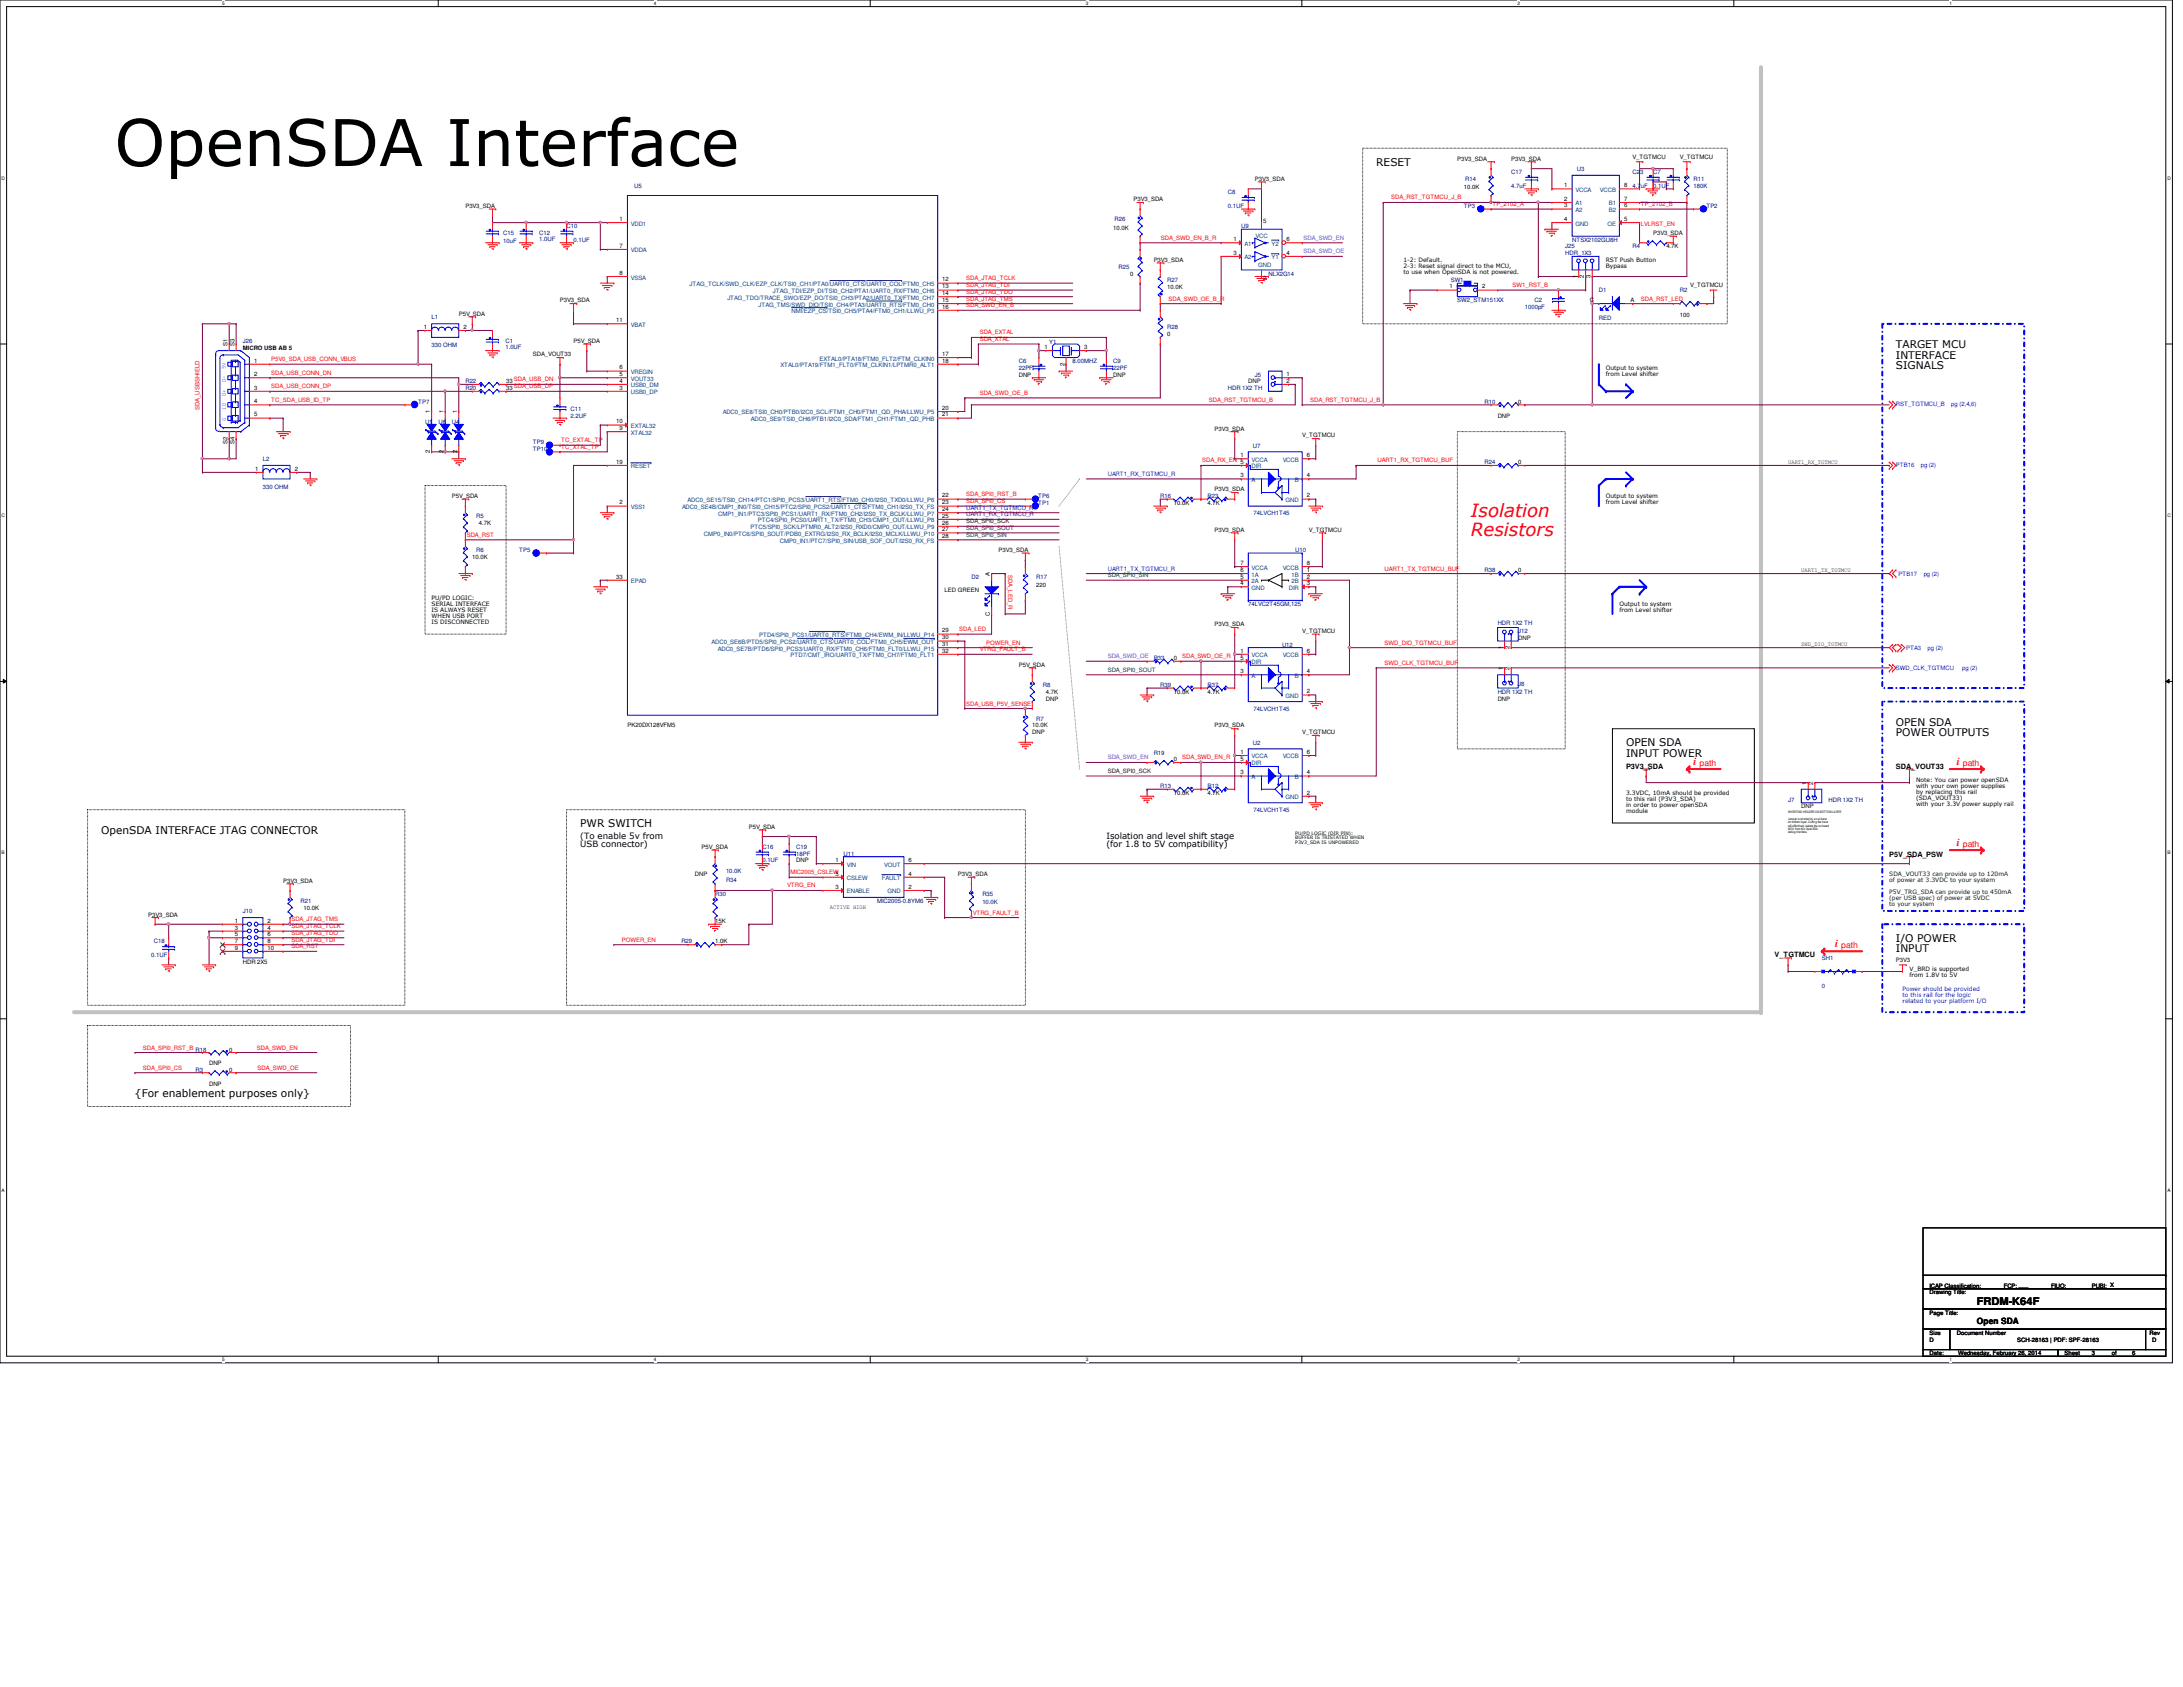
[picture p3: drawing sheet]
<svg xmlns="http://www.w3.org/2000/svg" width="279mm" height="216mm" viewBox="0 0 279 216" stroke-linecap="round" stroke-linejoin="round" font-family="sans-serif">
<defs><g id="words">
<text font-size="8.3" x="14.6" y="21.3">OpenSDA Interface</text>
<g font-size="2.3" fill="#f00">
<text x="188.3" y="66.2">Isolation</text>
<text x="188.3" y="68.5">Resistors</text>
</g>
<g font-size="1.4">
<text x="176.1" y="21.2">RESET</text>
<text x="242.7" y="44.5">TARGET MCU</text>
<text x="242.7" y="45.9">INTERFACE</text>
<text x="242.7" y="47.2">SIGNALS</text>
<text x="208.1" y="95.5">OPEN SDA</text>
<text x="242.7" y="92.9">OPEN SDA</text>
<text x="242.7" y="94.2">POWER OUTPUTS</text>
<text x="208.1" y="96.8">INPUT POWER</text>
<text x="13" y="106.7">OpenSDA INTERFACE JTAG CONNECTOR</text>
<text x="74.3" y="105.8">PWR SWITCH</text>
<text x="242.7" y="120.5">I/O POWER</text>
<text x="242.7" y="121.9">INPUT</text>
<text x="17.3" y="140.4">{For enablement purposes only}</text>
<text x="253" y="167">FRDM-K64F</text>
</g>
<g font-size="1.4" fill="#f00">
<text x="216.7" y="97.9">i</text>
<text x="250.4" y="97.9">i</text>
<text x="250.4" y="108.3">i</text>
<text x="234.9" y="121.2">i</text>
</g>
<g font-size="1.1" fill="#f00">
<text x="217.5" y="98">path</text>
<text x="251.2" y="98">path</text>
<text x="251.2" y="108.4">path</text>
<text x="235.7" y="121.3">path</text>
</g>
<g font-size="1.1">
<text x="74.3" y="107.4">(To enable 5v from</text>
<text x="141.6" y="107.4">Isolation and level shift stage</text>
<text x="74.3" y="108.5">USB connector)</text>
<text x="141.6" y="108.5">(for 1.8 to 5V compatibility)</text>
<text x="253" y="169.4">Open SDA</text>
</g>
<g font-size=".9">
<text x="208.1" y="98.5">P3V3_SDA</text>
<text x="242.7" y="98.5">SDA_VOUT33</text>
<text x="241.8" y="109.7">P5V_SDA_PSW</text>
<text x="227.1" y="122.5">V_TGTMCU</text>
</g>
<g font-size=".8">
<text x="160.6" y="23.2">P3V3_SDA</text>
<text x="186.5" y="20.6">P3V3_SDA</text>
<text x="193.4" y="20.6">P3V3_SDA</text>
<text x="200.2" y="24">1</text>
<text x="207.9" y="24">8</text>
<text x="209" y="20.4">V_TGTMCU</text>
<text x="215" y="20.4">V_TGTMCU</text>
<text x="59.6" y="26.6">P3V3_SDA</text>
<text x="79.3" y="28.3">1</text>
<text x="142.5" y="29.4">10.0K</text>
<text x="145.1" y="25.7">P3V3_SDA</text>
<text x="161.7" y="28.6">5</text>
<text x="187.4" y="24.2">10.0K</text>
<text x="200.2" y="25.7">2</text>
<text x="200.2" y="26.5">3</text>
<text x="200.2" y="28.3">4</text>
<text x="207.9" y="25.7">7</text>
<text x="207.9" y="26.5">6</text>
<text x="207.9" y="28.3">5</text>
<text x="79.3" y="31.7">7</text>
<text x="79.3" y="35.2">8</text>
<text x="144.7" y="35.3">0</text>
<text x="147.7" y="33.5">P3V3_SDA</text>
<text x="157.9" y="32.6">3</text>
<text x="157.9" y="30.9">1</text>
<text x="161.7" y="35.9">2</text>
<text x="164.7" y="30.9">6</text>
<text x="164.7" y="32.6">4</text>
<text x="179.6" y="33.6">1-2: Default.</text>
<text x="179.6" y="34.3">2-3: Reset signal direct to the MCU,</text>
<text x="179.6" y="35.1">to use when OpenSDA is not powered.</text>
<text x="201.8" y="35.6" transform="rotate(-90 201.8 35.6)">1</text>
<text x="202.7" y="35.6" transform="rotate(-90 202.7 35.6)">2</text>
<text x="203.6" y="35.6" transform="rotate(-90 203.6 35.6)">3</text>
<text x="205.5" y="33.6">RST Push Button</text>
<text x="205.5" y="34.3">Bypass</text>
<text x="211.6" y="30.1">P3V3_SDA</text>
<text x="213.3" y="31.8">4.7K</text>
<text x="58.7" y="40.4">P5V_SDA</text>
<text x="71.7" y="38.7">P3V3_SDA</text>
<text x="78.9" y="41.2">11</text>
<text x="120.6" y="36">12</text>
<text x="120.6" y="36.9">13</text>
<text x="120.6" y="37.8">14</text>
<text x="120.6" y="38.7">15</text>
<text x="120.6" y="39.5">16</text>
<text x="149.4" y="37">10.0K</text>
<text x="185.5" y="36.9">1</text>
<text x="189.7" y="36.9">2</text>
<text x="203.5" y="38.7">C</text>
<text x="208.7" y="38.7">A</text>
<text x="215" y="40.5">100</text>
<text x="216.3" y="36.8">V_TGTMCU</text>
<text x="29.1" y="44.3" transform="rotate(-90 29.1 44.3)">S1</text>
<text x="30" y="44.3" transform="rotate(-90 30 44.3)">S3</text>
<text x="31.1" y="44.7">MICRO USB AB 5</text>
<text x="32.5" y="46.4">1</text>
<text x="54.2" y="42.1">1</text>
<text x="59.3" y="42.1">2</text>
<text x="68.2" y="45.6">SDA_VOUT33</text>
<text x="73.4" y="43.9">P5V_SDA</text>
<text x="79.3" y="47.3">6</text>
<text x="120.6" y="45.6">17</text>
<text x="120.6" y="46.4">18</text>
<text x="133.7" y="44.7">1</text>
<text x="136.2" y="46.8" transform="rotate(-90 136.2 46.8)">2</text>
<text x="138.8" y="44.7">3</text>
<text x="149.4" y="43">0</text>
<text x="205.5" y="47.4">Output to system</text>
<text x="32.5" y="48.1">2</text>
<text x="32.5" y="49.9">3</text>
<text x="32.5" y="51.6">4</text>
<text x="32.5" y="53.3">5</text>
<text x="55" y="52.9" transform="rotate(-90 55 52.9)">1</text>
<text x="56.8" y="52.9" transform="rotate(-90 56.8 52.9)">1</text>
<text x="58.5" y="52.9" transform="rotate(-90 58.5 52.9)">1</text>
<text x="64.8" y="49.1">33</text>
<text x="64.8" y="49.9">33</text>
<text x="79.3" y="48.1">5</text>
<text x="79.3" y="49">4</text>
<text x="79.3" y="49.9">3</text>
<text x="120.6" y="52.5">20</text>
<text x="120.6" y="53.3">21</text>
<text x="130.4" y="48.2">DNP</text>
<text x="142.5" y="48.2">DNP</text>
<text x="159.8" y="49.1">DNP</text>
<text x="164.7" y="48.1">1</text>
<text x="164.7" y="49">2</text>
<text x="191.7" y="53.5">DNP</text>
<text x="194.3" y="51.6">0</text>
<text x="205.5" y="48.1">from Level shifter</text>
<text x="29.1" y="56.8" transform="rotate(-90 29.1 56.8)">S2</text>
<text x="30" y="56.8" transform="rotate(-90 30 56.8)">S4</text>
<text x="55" y="58" transform="rotate(-90 55 58)">2</text>
<text x="56.8" y="58" transform="rotate(-90 56.8 58)">2</text>
<text x="58.5" y="58" transform="rotate(-90 58.5 58)">2</text>
<text x="78.9" y="54.2">10</text>
<text x="78.9" y="59.4">19</text>
<text x="79.3" y="55">9</text>
<text x="155.4" y="55.1">P3V3_SDA</text>
<text x="158.7" y="58.5">1</text>
<text x="166.7" y="56">V_TGTMCU</text>
<text x="167.3" y="58.5">6</text>
<text x="194.3" y="59.4">0</text>
<text x="228.9" y="59.4">UART1_RX_TGTMCU</text>
<text x="32.6" y="60.2">1</text>
<text x="37.7" y="60.2">2</text>
<text x="57.8" y="63.8">P5V_SDA</text>
<text x="79.3" y="64.6">2</text>
<text x="120.6" y="64.6">23</text>
<text x="120.6" y="65.4">24</text>
<text x="120.6" y="63.7">22</text>
<text x="150.2" y="64.6">10.0K</text>
<text x="154.6" y="64.6">4.7K</text>
<text x="155.4" y="62.9">P3V3_SDA</text>
<text x="158.7" y="61.1">3</text>
<text x="167.3" y="63.7">2</text>
<text x="167.3" y="61.1">4</text>
<text x="205.5" y="63.8">Output to system</text>
<text x="205.5" y="64.6">from Level shifter</text>
<text x="60.5" y="71.5">10.0K</text>
<text x="61.3" y="67.2">4.7K</text>
<text x="120.6" y="66.3">25</text>
<text x="120.6" y="67.1">26</text>
<text x="120.6" y="68">27</text>
<text x="120.6" y="68.9">28</text>
<text x="127.8" y="70.7">P3V3_SDA</text>
<text x="155.4" y="68.1">P3V3_SDA</text>
<text x="167.5" y="68.1">V_TGTMCU</text>
<text x="55.2" y="76.8">PU/PD LOGIC:</text>
<text x="55.2" y="77.5">SERIAL INTERFACE</text>
<text x="78.9" y="74">33</text>
<text x="120.9" y="75.8">LED GREEN</text>
<text x="126.7" y="73.7" transform="rotate(-90 126.7 73.7)">A</text>
<text x="132.6" y="75.1">220</text>
<text x="158.7" y="73.2">6</text>
<text x="158.7" y="72.3">7</text>
<text x="158.7" y="74">5</text>
<text x="158.7" y="74.9">4</text>
<text x="167.3" y="72.3">8</text>
<text x="167.3" y="74.9">3</text>
<text x="167.3" y="73.2">1</text>
<text x="167.3" y="74">2</text>
<text x="194.3" y="73.2">0</text>
<text x="207.3" y="77.6">Output to system</text>
<text x="230.5" y="73.2">UART1_TX_TGTMCU</text>
<text x="55.2" y="78.3">IS ALWAYS RESET</text>
<text x="55.2" y="79">WHEN USB PORT</text>
<text x="55.2" y="79.8">IS DISCONNECTED</text>
<text x="120.6" y="80.9">29</text>
<text x="120.6" y="81.8">30</text>
<text x="120.6" y="82.7">31</text>
<text x="120.6" y="83.5">32</text>
<text x="126.7" y="78.9" transform="rotate(-90 126.7 78.9)">C</text>
<text x="155.4" y="80.1">P3V3_SDA</text>
<text x="158.7" y="83.5">1</text>
<text x="166.7" y="81">V_TGTMCU</text>
<text x="167.3" y="83.5">6</text>
<text x="192.4" y="83.1" transform="rotate(-90 192.4 83.1)">1</text>
<text x="193.2" y="83.1" transform="rotate(-90 193.2 83.1)">2</text>
<text x="194.3" y="81.9">DNP</text>
<text x="207.3" y="78.4">from Level shifter</text>
<text x="230.5" y="82.7">SWD_DIO_TGTMCU</text>
<text x="130.4" y="85.3">P5V_SDA</text>
<text x="133.9" y="88.8">4.7K</text>
<text x="133.9" y="89.7">DNP</text>
<text x="150.2" y="88.8">10.0K</text>
<text x="150.2" y="84.5">0</text>
<text x="154.6" y="88.8">4.7K</text>
<text x="158.7" y="86.1">3</text>
<text x="158.7" y="84.4">5</text>
<text x="167.3" y="88.7">2</text>
<text x="167.3" y="86.1">4</text>
<text x="191.7" y="89.7">DNP</text>
<text x="192.4" y="85.8" transform="rotate(-90 192.4 85.8)">1</text>
<text x="193.2" y="85.8" transform="rotate(-90 193.2 85.8)">2</text>
<text x="80.3" y="93.1">PK20DX128VFM5</text>
<text x="132.1" y="93.1">10.0K</text>
<text x="132.1" y="94">DNP</text>
<text x="155.4" y="93.1">P3V3_SDA</text>
<text x="166.7" y="94">V_TGTMCU</text>
<text x="150.2" y="97.4">0</text>
<text x="150.2" y="101.7">10.0K</text>
<text x="154.6" y="101.7">4.7K</text>
<text x="158.7" y="96.5">1</text>
<text x="158.7" y="99.1">3</text>
<text x="158.7" y="97.4">5</text>
<text x="167.3" y="101.7">2</text>
<text x="167.3" y="99.1">4</text>
<text x="167.3" y="96.5">6</text>
<text x="208.1" y="101.8">3.3VDC, 10mA should be provided</text>
<text x="231.2" y="100.4" transform="rotate(-90 231.2 100.4)">1</text>
<text x="232.1" y="100.4" transform="rotate(-90 232.1 100.4)">2</text>
<text x="245.2" y="100.1">Note: You can power openSDA</text>
<text x="245.2" y="100.8">with your own power supplies</text>
<text x="245.2" y="101.6">by replacing this rail</text>
<text x="95.8" y="106">P5V_SDA</text>
<text x="208.1" y="102.5">to this rail (P3V3_SDA)</text>
<text x="208.1" y="103.3">in order to power openSDA</text>
<text x="208.1" y="104.1">module</text>
<text x="230.5" y="103.5">DNP</text>
<text x="245.2" y="102.4">(SDA_VOUT33)</text>
<text x="245.2" y="103.1">with your 3.3V power supply rail</text>
<text x="36.2" y="113">P3V3_SDA</text>
<text x="88.9" y="112.1">DNP</text>
<text x="89.8" y="108.7">P5V_SDA</text>
<text x="101.9" y="110.4">DNP</text>
<text x="106.9" y="112.1">5</text>
<text x="106.9" y="113.7">3</text>
<text x="106.9" y="110.3">1</text>
<text x="116.3" y="110.3">6</text>
<text x="116.3" y="113.7">2</text>
<text x="116.3" y="112.1">4</text>
<text x="122.6" y="112.1">P3V3_SDA</text>
<text x="19" y="117.3">P3V3_SDA</text>
<text x="30.1" y="118.1">1</text>
<text x="30.1" y="119">3</text>
<text x="30.1" y="119.8">5</text>
<text x="34.2" y="118.1">2</text>
<text x="34.2" y="119">4</text>
<text x="34.2" y="119.8">6</text>
<text x="38.9" y="116.4">10.0K</text>
<text x="91.5" y="118.2">15K</text>
<text x="106.2" y="116.3">ACTIVE HIGH</text>
<text x="30.1" y="120.7">7</text>
<text x="30.1" y="121.5">9</text>
<text x="31.1" y="123.4">HDR 2X5</text>
<text x="34.2" y="120.7">8</text>
<text x="34.2" y="121.5">10</text>
<text x="91.5" y="120.7">1.0K</text>
<text x="242.7" y="123.1">P3V3</text>
<text x="244.4" y="124.2">V_BRD is supported</text>
<text x="244.4" y="125">from 1.8V to 5V</text>
<text x="26.8" y="136.4">DNP</text>
<text x="29.3" y="137.2">0</text>
<text x="29.3" y="134.6">0</text>
<text x="26.8" y="139">DNP</text>
<text x="247" y="165.7">Drawing Title:</text>
<text x="247" y="164.8">ICAP Classification:</text>
<text x="256.5" y="164.8">FCP: ___</text>
<text x="262.5" y="164.8">FIUO: ___</text>
<text x="267.7" y="164.8">PUBI: X</text>
<text x="247" y="170.8">Size</text>
<text x="247" y="173.4">Date:</text>
<text x="247" y="171.7">D</text>
<text x="247" y="168.2">Page Title:</text>
<text x="250.4" y="170.8">Document Number</text>
<text x="250.6" y="173.4">Wednesday, February 26, 2014</text>
<text x="258.2" y="171.7">SCH-28163 | PDF: SPF-28163</text>
<text x="264.2" y="173.4">Sheet</text>
<text x="267.7" y="173.4">3</text>
<text x="270.3" y="173.4">of</text>
<text x="272.9" y="173.4">6</text>
<text x="275.1" y="170.8">Rev</text>
<text x="275.5" y="171.7">D</text>
</g>
<g font-size=".8" fill="#000080">
<text x="187.5" y="23.2">R14</text>
<text x="193.4" y="22.3">C17</text>
<text x="201.8" y="21.9">U3</text>
<text x="209" y="22.3">C23</text>
<text x="211.6" y="22.3">C7</text>
<text x="216.7" y="23.2">R11</text>
<text x="72.5" y="29.2">C10</text>
<text x="81.2" y="24">U5</text>
<text x="142.7" y="28.3">R26</text>
<text x="157.1" y="24.9">C8</text>
<text x="157.1" y="26.6">0.1UF</text>
<text x="158.9" y="29.2">U9</text>
<text x="187.4" y="26.6">TP3</text>
<text x="193.4" y="24">4.7uF</text>
<text x="209" y="24">4.7uF</text>
<text x="211.6" y="24">0.1UF</text>
<text x="216.7" y="24">180K</text>
<text x="218.4" y="26.6">TP2</text>
<text x="64.4" y="30.1">C15</text>
<text x="64.4" y="31.1">10uF</text>
<text x="69" y="30.1">C12</text>
<text x="69" y="30.9">1.0UF</text>
<text x="73.4" y="30.9">0.1UF</text>
<text x="143.2" y="34.4">R25</text>
<text x="162.3" y="35.3">NLX2G14</text>
<text x="200.3" y="31.8">J25</text>
<text x="200.3" y="32.6">HDR_1X3</text>
<text x="201.2" y="30.9">NTSX2102GU8H</text>
<text x="209" y="31.8">R4</text>
<text x="55.2" y="40.9">L1</text>
<text x="149.4" y="36.1">R27</text>
<text x="185.7" y="36.1">SW1</text>
<text x="186.5" y="38.7">SW2_STM151XX</text>
<text x="195.2" y="39.5">1000pF</text>
<text x="196.4" y="38.7">C2</text>
<text x="204.6" y="37.4">D1</text>
<text x="204.6" y="40.9">RED</text>
<text x="215" y="37.4">R2</text>
<text x="31.1" y="43.9">J26</text>
<text x="55.2" y="44.4">330 OHM</text>
<text x="64.7" y="43.9">C1</text>
<text x="64.7" y="44.7">1.0UF</text>
<text x="130.4" y="46.5">C6</text>
<text x="130.4" y="47.3">22PF</text>
<text x="134.3" y="44">Y1</text>
<text x="137.3" y="46.5">8.00MHZ</text>
<text x="142.5" y="46.5">C9</text>
<text x="142.5" y="47.3">22PF</text>
<text x="149.4" y="42.2">R28</text>
<text x="53.5" y="51.6">TP7</text>
<text x="59.6" y="49.1">R22</text>
<text x="59.6" y="49.9">R20</text>
<text x="73" y="52.5">C11</text>
<text x="73" y="53.6">2.2UF</text>
<text x="157.1" y="49.9">HDR 1X2 TH</text>
<text x="160.6" y="48.2">J5</text>
<text x="190" y="51.6">R10</text>
<text x="33.7" y="59">L2</text>
<text x="54.4" y="54.2">U1</text>
<text x="56.1" y="54.2">U6</text>
<text x="57.8" y="54.2">U4</text>
<text x="68.2" y="57.7">TP10</text>
<text x="68.2" y="56.9">TP9</text>
<text x="160.4" y="57.4">U7</text>
<text x="190" y="59.4">R24</text>
<text x="33.7" y="62.5">330 OHM</text>
<text x="132.9" y="63.8">TP6</text>
<text x="132.9" y="64.6">TP1</text>
<text x="148.5" y="63.8">R16</text>
<text x="154.6" y="63.8">R23</text>
<text x="160.4" y="65.9">74LVCH1T45</text>
<text x="61" y="66.3">R5</text>
<text x="61" y="70.7">R6</text>
<text x="66.5" y="70.7">TP5</text>
<text x="165.8" y="70.7">U10</text>
<text x="124.3" y="74.1">D2</text>
<text x="132.6" y="74.1">R17</text>
<text x="159.8" y="77.6">74LVC2T45GM,125</text>
<text x="190" y="73.2">R38</text>
<text x="164.1" y="82.8">U12</text>
<text x="191.7" y="80">HDR 1X2 TH</text>
<text x="194.3" y="81">J12</text>
<text x="133.5" y="87.9">R8</text>
<text x="147.7" y="84.5">R33</text>
<text x="148.5" y="87.9">R39</text>
<text x="154.6" y="87.9">R37</text>
<text x="191.7" y="88.8">HDR 1X2 TH</text>
<text x="194.3" y="87.8">J8</text>
<text x="132.6" y="92.2">R7</text>
<text x="160.4" y="95.3">U2</text>
<text x="160.4" y="90.9">74LVCH1T45</text>
<text x="147.7" y="96.6">R19</text>
<text x="148.5" y="100.9">R13</text>
<text x="154.6" y="100.9">R12</text>
<text x="160.4" y="103.9">74LVCH1T45</text>
<text x="228.9" y="102.6">J7</text>
<text x="234" y="102.6">HDR 1X2 TH</text>
<text x="92.9" y="112.8">R34</text>
<text x="92.9" y="111.8">10.0K</text>
<text x="97.6" y="108.7">C16</text>
<text x="97.6" y="110.4">0.1UF</text>
<text x="101.9" y="108.7">C19</text>
<text x="101.9" y="109.5">18PF</text>
<text x="107.9" y="109.5">U11</text>
<text x="31.1" y="116.8">J10</text>
<text x="38.5" y="115.6">R21</text>
<text x="91.5" y="114.7">R30</text>
<text x="112.3" y="115.6">MIC2005-0.8YM6</text>
<text x="125.7" y="114.7">R35</text>
<text x="125.7" y="115.7">10.0K</text>
<text x="19.3" y="122.5">0.1UF</text>
<text x="19.7" y="120.7">C18</text>
<text x="87.2" y="120.7">R29</text>
<text x="233.2" y="122.9">SH1</text>
<text x="233.2" y="126.4">0</text>
<text x="25" y="137.2">R3</text>
<text x="25" y="134.6">R18</text>
</g>
<g font-size=".8" fill="#004080">
<text x="80.7" y="28.9">VDD1</text>
<text x="201.6" y="24.6">VCCA</text>
<text x="201.6" y="26.3">A1</text>
<text x="201.6" y="27.1">A2</text>
<text x="201.6" y="28.9">GND</text>
<text x="204.8" y="24.6">VCCB</text>
<text x="205.7" y="28.9">OE</text>
<text x="205.9" y="26.3">B1</text>
<text x="205.9" y="27.1">B2</text>
<text x="80.7" y="32.3">VDDA</text>
<text x="80.7" y="35.8">VSSA</text>
<text x="159.3" y="33.2">A2</text>
<text x="159.3" y="31.5">A1</text>
<text x="160.7" y="30.5">VCC</text>
<text x="161" y="34.1">GND</text>
<text x="162.7" y="31.5">Y2</text>
<text x="162.7" y="33.2">Y1</text>
<text x="80.7" y="41.8">VBAT</text>
<text x="88.3" y="36.6">JTAG_TCLK/SWD_CLK/EZP_CLK/TSI0_CH1/PTA0/UART0_CTS/UART0_COL/FTM0_CH5</text>
<text x="93.1" y="38.4">JTAG_TDO/TRACE_SWO/EZP_DO/TSI0_CH3/PTA2/UART0_TX/FTM0_CH7</text>
<text x="97.1" y="39.2">JTAG_TMS/SWD_DIO/TSI0_CH4/PTA3/UART0_RTS/FTM0_CH0</text>
<text x="98.9" y="37.5">JTAG_TDI/EZP_DI/TSI0_CH2/PTA1/UART0_RX/FTM0_CH6</text>
<text x="101.3" y="40.1">NMI/EZP_CS/TSI0_CH5/PTA4/FTM0_CH1/LLWU_P3</text>
<text x="80.7" y="47.9">VREGIN</text>
<text x="99.9" y="47">XTAL0/PTA19/FTM1_FLT0/FTM_CLKIN1/LPTMR0_ALT1</text>
<text x="104.9" y="46.1">EXTAL0/PTA18/FTM0_FLT2/FTM_CLKIN0</text>
<text x="80.7" y="48.7">VOUT33</text>
<text x="80.7" y="49.6">USB0_DM</text>
<text x="80.7" y="50.5">USB0_DP</text>
<text x="92.5" y="53">ADC0_SE8/TSI0_CH0/PTB0/I2C0_SCL/FTM1_CH0/FTM1_QD_PHA/LLWU_P5</text>
<text x="96.1" y="53.9">ADC0_SE9/TSI0_CH6/PTB1/I2C0_SDA/FTM1_CH1/FTM1_QD_PHB</text>
<text x="80.7" y="54.8">EXTAL32</text>
<text x="80.7" y="55.6">XTAL32</text>
<text x="80.7" y="59.9">RESET</text>
<text x="160.2" y="59.1">VCCA</text>
<text x="160.2" y="59.9">DIR</text>
<text x="164.2" y="59.1">VCCB</text>
<text x="80.7" y="65.2">VSS1</text>
<text x="87.3" y="65.2">ADC0_SE4B/CMP1_IN0/TSI0_CH15/PTC2/SPI0_PCS2/UART1_CTS/FTM0_CH1/I2S0_TX_FS</text>
<text x="88" y="64.3">ADC0_SE15/TSI0_CH14/PTC1/SPI0_PCS3/UART1_RTS/FTM0_CH0/I2S0_TXD0/LLWU_P6</text>
<text x="91.9" y="66">CMP1_IN1/PTC3/SPI0_PCS1/UART1_RX/FTM0_CH2/I2S0_TX_BCLK/LLWU_P7</text>
<text x="160.2" y="61.7">A</text>
<text x="164.5" y="64.3">GND</text>
<text x="165.7" y="61.7">B</text>
<text x="90.1" y="68.6">CMP0_IN0/PTC6/SPI0_SOUT/PDB0_EXTRG/I2S0_RX_BCLK/I2S0_MCLK/LLWU_P10</text>
<text x="96.1" y="67.7">PTC5/SPI0_SCK/LPTMR0_ALT2/I2S0_RXD0/CMP0_OUT/LLWU_P9</text>
<text x="97" y="66.8">PTC4/SPI0_PCS0/UART1_TX/FTM0_CH3/CMP1_OUT/LLWU_P8</text>
<text x="99.8" y="69.5">CMP0_IN1/PTC7/SPI0_SIN/USB_SOF_OUT/I2S0_RX_FS</text>
<text x="80.7" y="74.6">EPAD</text>
<text x="160.2" y="73.8">1A</text>
<text x="160.2" y="72.9">VCCA</text>
<text x="160.2" y="74.6">2A</text>
<text x="160.2" y="75.5">GND</text>
<text x="164.2" y="72.9">VCCB</text>
<text x="165" y="75.5">DIR</text>
<text x="165.3" y="73.8">1B</text>
<text x="165.3" y="74.6">2B</text>
<text x="91.1" y="82.4">ADC0_SE6B/PTD5/SPI0_PCS2/UART0_CTS/UART0_COL/FTM0_CH5/EWM_OUT</text>
<text x="91.9" y="83.3">ADC0_SE7B/PTD6/SPI0_PCS3/UART0_RX/FTM0_CH6/FTM0_FLT0/LLWU_P15</text>
<text x="97.2" y="81.5">PTD4/SPI0_PCS1/UART0_RTS/FTM0_CH4/EWM_IN/LLWU_P14</text>
<text x="101.2" y="84.1">PTD7/CMT_IRO/UART0_TX/FTM0_CH7/FTM0_FLT1</text>
<text x="160.2" y="84.1">VCCA</text>
<text x="160.2" y="86.7">A</text>
<text x="160.2" y="85">DIR</text>
<text x="164.2" y="84.1">VCCB</text>
<text x="164.5" y="89.3">GND</text>
<text x="165.7" y="86.7">B</text>
<text x="160.2" y="97.1">VCCA</text>
<text x="160.2" y="99.7">A</text>
<text x="160.2" y="98">DIR</text>
<text x="164.2" y="97.1">VCCB</text>
<text x="165.7" y="99.7">B</text>
<text x="164.5" y="102.3">GND</text>
<text x="108.4" y="112.6">CSLEW</text>
<text x="108.4" y="110.9">VIN</text>
<text x="112.9" y="112.6">FAULT</text>
<text x="113.2" y="110.9">VOUT</text>
<text x="108.4" y="114.3">ENABLE</text>
<text x="113.6" y="114.3">GND</text>
</g>
<g font-size=".8" fill="#f00">
<text x="178.1" y="25.5">SDA_RST_TGTMCU_J_B</text>
<text x="191" y="26.4">TP_2102_A</text>
<text x="210" y="26.4">TP_2102_B</text>
<text x="210" y="29">LVLRST_EN</text>
<text x="123.7" y="35.9">SDA_JTAG_TCLK</text>
<text x="148.6" y="30.7">SDA_SWD_EN_B_R</text>
<text x="123.7" y="39.3">SDA_SWD_EN_B</text>
<text x="123.7" y="36.7">SDA_JTAG_TDI</text>
<text x="123.7" y="37.6">SDA_JTAG_TDO</text>
<text x="123.7" y="38.5">SDA_JTAG_TMS</text>
<text x="149.6" y="38.5">SDA_SWD_OE_B_R</text>
<text x="193.6" y="36.7">SW1_RST_B</text>
<text x="210" y="38.5">SDA_RST_LED</text>
<text x="34.7" y="48">SDA_USB_CONN_DN</text>
<text x="34.7" y="46.2">P5V0_SDA_USB_CONN_VBUS</text>
<text x="125.4" y="43.6">SDA_XTAL</text>
<text x="125.4" y="42.8">SDA_EXTAL</text>
<text x="25.5" y="52.5" transform="rotate(-90 25.5 52.5)">SDA_USBSHIELD</text>
<text x="34.7" y="51.4">TC_SDA_USB_ID_TP</text>
<text x="34.7" y="49.7">SDA_USB_CONN_DP</text>
<text x="65.8" y="48.8">SDA_USB_DN</text>
<text x="65.8" y="49.7">SDA_USB_DP</text>
<text x="125.4" y="50.5">SDA_SWD_OE_B</text>
<text x="154.7" y="51.4">SDA_RST_TGTMCU_B</text>
<text x="167.7" y="51.4">SDA_RST_TGTMCU_J_B</text>
<text x="71.8" y="56.6">TC_EXTAL_TP</text>
<text x="71.8" y="57.4">TC_XTAL_TP</text>
<text x="153.9" y="59.2">SDA_RX_EN 5</text>
<text x="176.3" y="59.2">UART1_RX_TGTMCU_BUF</text>
<text x="123.7" y="64.4">SDA_SPI0_CS</text>
<text x="123.7" y="63.5">SDA_SPI0_RST_B</text>
<text x="59.7" y="68.7">SDA_RST</text>
<text x="129" y="73.6" transform="rotate(90 129 73.6)">SDA_LED_R</text>
<text x="177.2" y="73">UART1_TX_TGTMCU_BUF</text>
<text x="122.8" y="80.8">SDA_LED</text>
<text x="125.4" y="83.4">VTRG_FAULT_B</text>
<text x="126.2" y="82.5">POWER_EN</text>
<text x="177.2" y="82.5">SWD_DIO_TGTMCU_BUF</text>
<text x="151.3" y="84.2">SDA_SWD_OE_R</text>
<text x="177.2" y="85.1">SWD_CLK_TGTMCU_BUF</text>
<text x="123.7" y="90.3">SDA_USB_P5V_SENSE</text>
<text x="151.3" y="97.2">SDA_SWD_EN_R</text>
<text x="100.8" y="113.6">VTRG_EN</text>
<text x="101.2" y="111.9">MIC2005_CSLEW</text>
<text x="37.3" y="118.8">SDA_JTAG_TCLK</text>
<text x="37.3" y="119.6">SDA_JTAG_TDO</text>
<text x="37.3" y="117.9">SDA_JTAG_TMS</text>
<text x="124.5" y="117.1">VTRG_FAULT_B</text>
<text x="37.3" y="121.4">SDA_RST</text>
<text x="37.3" y="120.5">SDA_JTAG_TDI</text>
<text x="79.6" y="120.5">POWER_EN</text>
<text x="18.3" y="136.9">SDA_SPI0_CS</text>
<text x="18.3" y="134.3">SDA_SPI0_RST_B</text>
<text x="32.9" y="134.3">SDA_SWD_EN</text>
<text x="33" y="136.9">SDA_SWD_OE</text>
</g>
<g font-size=".8" fill="#8000ff">
<text x="166.8" y="30.7">SDA_SWD_EN</text>
<text x="166.8" y="32.4">SDA_SWD_OE</text>
<text x="141.8" y="84.2">SDA_SWD_OE</text>
<text x="141.8" y="97.2">SDA_SWD_EN</text>
</g>
<g font-size=".8" fill="#00f">
<text x="28.9" y="47.2" transform="rotate(-90 28.9 47.2)">5V</text>
<text x="28.9" y="53.9" transform="rotate(-90 28.9 53.9)">G</text>
<text x="28.9" y="52.4" transform="rotate(-90 28.9 52.4)">ID</text>
<text x="28.9" y="50.7" transform="rotate(-90 28.9 50.7)">D+</text>
<text x="28.9" y="48.9" transform="rotate(-90 28.9 48.9)">D-</text>
<text x="242.7" y="52">RST_TGTMCU_B</text>
<text x="249.7" y="52">pg (2,4,6)</text>
<text x="242.7" y="59.8">PTB16</text>
<text x="245.8" y="59.8">pg (2)</text>
<text x="123.7" y="65.2">UART1_TX_TGTMCU_R</text>
<text x="141.8" y="60.9">UART1_RX_TGTMCU_R</text>
<text x="123.7" y="66.1">UART1_RX_TGTMCU_R</text>
<text x="141.8" y="73">UART1_TX_TGTMCU_R</text>
<text x="243" y="73.7">PTB17</text>
<text x="246.2" y="73.7">pg (2)</text>
<text x="244" y="83.2">PTA3</text>
<text x="246.7" y="83.2">pg (2)</text>
<text x="242.7" y="85.7">SWD_CLK_TGTMCU</text>
<text x="251.1" y="85.7">pg (2)</text>
<text x="243.5" y="126.8">Power should be provided</text>
<text x="243.5" y="127.6">to this rail for the logic</text>
<text x="243.5" y="128.4">related to your platform I/O</text>
</g>
<g font-size=".8" fill="#004040">
<text x="123.7" y="67.8">SDA_SPI0_SOUT</text>
<text x="123.7" y="68.7">SDA_SPI0_SIN</text>
<text x="141.8" y="73.9">SDA_SPI0_SIN</text>
<text x="141.8" y="86">SDA_SPI0_SOUT</text>
</g>
<g font-size=".8" fill="#400000">
<text x="123.7" y="67">SDA_SPI0_SCK</text>
<text x="141.8" y="98.9">SDA_SPI0_SCK</text>
</g>
<g font-size=".8" fill="#004000">
<text x="241.8" y="112.1">SDA_VOUT33 can provide up to 120mA</text>
<text x="241.8" y="112.9">of power at 3.3VDC to your system</text>
<text x="241.8" y="114.4">P5V_TRG_SDA can provide up to 450mA</text>
<text x="241.8" y="115.2">(per USB spec) of power at 5VDC</text>
<text x="241.8" y="116">to your system</text>
</g>
<g font-size=".6">
<text x="28.4" y=".6">5</text>
<text x="83.7" y=".6">4</text>
<text x="139" y=".6">3</text>
<text x="194.2" y=".6">2</text>
<text x="249.5" y=".6">1</text>
<text x=".2" y="23">D</text>
<text x="277.4" y="23">D</text>
<text x=".2" y="66.2">C</text>
<text x="277.4" y="66.2">C</text>
<text x="165.8" y="106.8">PU/PD LOGIC (DIR PIN):</text>
<text x="165.8" y="107.4">BUFFER IS TRISTATED WHEN</text>
<text x="165.8" y="108">P3V3_SDA IS UNPOWERED</text>
<text x=".2" y="109.3">B</text>
<text x="277.4" y="109.3">B</text>
<text x=".2" y="152.5">A</text>
<text x="277.4" y="152.5">A</text>
<text x="28.4" y="174.2">5</text>
<text x="83.7" y="174.2">4</text>
<text x="139" y="174.2">3</text>
<text x="194.2" y="174.2">2</text>
<text x="249.5" y="174.2">1</text>
</g>
<g font-size=".4">
<text x="228.9" y="104.1">SHORTING HEADER ON BOTTOM LAYER</text>
<text x="228.9" y="104.9">Jumper is shorted by a cut-trace</text>
<text x="228.9" y="105.4">on bottom layer. Cutting the trace</text>
<text x="228.9" y="105.8">will effectively isolate the on-board</text>
<text x="228.9" y="106.2">MCU from the OpenSDA</text>
<text x="228.9" y="106.6">debug interface.</text>
</g>
</g></defs>
<path d="M0 0h278v174.4h-278zM.8 .8h276.4v172.8h-276.4z" fill="none" stroke="#000" stroke-width=".13"/>
<g fill="#fff">
<path d="M28.4 .1h.3v.7h-.3z"/>
<path d="M28.4 173.7h.3v.6h-.3z"/>
</g>
<path d="M56.1 0v.8M56.1 173.6v.8" fill="none" stroke="#000" stroke-width=".13"/>
<g fill="#fff">
<path d="M83.7 .1h.3v.7h-.3z"/>
<path d="M83.7 173.7h.3v.6h-.3z"/>
</g>
<path d="M111.4 0v.8M111.4 173.6v.8" fill="none" stroke="#000" stroke-width=".13"/>
<g fill="#fff">
<path d="M139 .1h.3v.7h-.3z"/>
<path d="M139 173.7h.3v.6h-.3z"/>
</g>
<path d="M166.6 0v.8M166.6 173.6v.8" fill="none" stroke="#000" stroke-width=".13"/>
<g fill="#fff">
<path d="M194.2 .1h.3v.7h-.3z"/>
<path d="M194.2 173.7h.3v.6h-.3z"/>
</g>
<path d="M221.9 0v.8M221.9 173.6v.8" fill="none" stroke="#000" stroke-width=".13"/>
<g fill="#fff">
<path d="M249.5 .1h.3v.7h-.3z"/>
<path d="M249.5 173.7h.3v.6h-.3z"/>
<path d="M.2 22.4h.4v.7h-.4z"/>
<path d="M277.4 22.4h.4v.7h-.4z"/>
<path d="M.2 65.6h.4v.7h-.4z"/>
<path d="M277.4 65.6h.4v.7h-.4z"/>
</g>
<path d="M0 44h.8M277.2 44h.8" fill="none" stroke="#000" stroke-width=".13"/>
<g fill="#fff">
<path d="M.2 108.8h.4v.7h-.4z"/>
<path d="M277.4 108.8h.4v.7h-.4z"/>
</g>
<path d="M0 87.2h.8M.4 87l.4 .2-.4 .2zM277.2 87.2l.4-.2v.4zM277.2 87.2h.8" fill="none" stroke="#000" stroke-width=".13"/>
<path d="M.4 87l.4 .2-.4 .2zM277.2 87.2l.4-.2v.4z" fill="#000"/>
<g fill="#fff">
<path d="M.2 152h.4v.7h-.4z"/>
<path d="M277.4 152h.4v.7h-.4z"/>
</g>
<g fill="none" stroke="#000" stroke-width=".13">
<path d="M54.4 62.1h10.4v19.1h-10.4zM161.5 74.3h.1M161.5 74.3h.8M162.3 74.3h.1M162.3 74.3l1.8-.9v1.7M162.3 74.3l1.8 .8M164.1 75.1h.1M164.1 74.3h.8M164.9 74.3h.1M206.4 93.3h18.1v12h-18.1zM11.2 103.6h40.6v25.1h-40.6zM0 130.4h.8"/>
<path d="M11.2 131.2h33.7v10.4h-33.7zM277.2 130.4h.8"/>
</g>
<g fill="none" stroke="#f00" stroke-width=".25">
<path d="M215.9 98.4h.1M215.9 98.4h4.3M215.9 98.4l.3 .4M216.2 98.8h.1M216.2 98.1h.1M216.2 98.1l-.3 .3M249.6 98.4h4.3M253.5 98.8h.1M253.5 98.1h.1M253.5 98.1l.4 .3M253.9 98.4h.1M253.9 98.4l-.4 .4"/>
<path d="M249.6 108.8h4.3M253.5 109.1h.1M253.5 108.5h.1M253.5 108.5l.4 .3M253.9 108.8h.1M253.9 108.8l-.4 .3M233.2 121.8h.1M233.2 121.8l.3 .3M233.2 121.8h5.1M233.5 122.1h.1M233.5 121.4h.1M233.5 121.4l-.3 .4"/>
</g>
<path d="M240.9 41.4h18.2v46.7h-18.2zM240.9 89.8h18.2v26.8h-18.2zM240.9 118.3h18.2v11.2h-18.2z" fill="none" stroke="#00f" stroke-width=".25" stroke-dasharray=".5 .5 0 .5"/>
<path d="M163.2 48.3v.9M163.2 49.2h.1" fill="none" stroke="#00f" stroke-width=".25" stroke-dasharray="0 .5"/>
<path d="M135.6 69.9l2.6 28.5M138.2 61.3h.1M138.2 61.3l-2.6 3.5M138.2 98.4h.1" fill="none" stroke="#808080" stroke-width=".13"/>
<path d="M162.3 98.4l.9 .9-.9 .9z" fill-rule="evenodd" fill="#00f"/>
<path d="M162.3 98.4l.9 .9-.9 .9z" fill="none" stroke="#00f" stroke-width=".13"/>
<path d="M231.4 101.9h.9M232.3 101.9h.1" fill="none" stroke="#00f" stroke-width=".25" stroke-dasharray="0 .5"/>
<path d="M186.5 55.2h13.8v40.6h-13.8z" fill="none" stroke="#000" stroke-width=".13"/>
<g fill="none" stroke="#00f" stroke-width=".25">
<path d="M204.6 49.2h.1M204.6 46.6v2.6M204.6 49.2l.9 .9M205.5 50.1h.1M205.5 50.1h3.5M208.1 49.2h.1M208.1 49.2l.9 .9M209 50.1h.1M209 50.1l-.9 .8M204.6 62.1h.1M204.6 62.1v2.7M205.5 61.3h.1"/>
<path d="M205.5 61.3l-.9 .8M205.5 61.3h3.5M206.4 76h.1M206.4 76v2.6M207.3 75.1h.1M207.3 75.1l-.9 .9M207.3 75.1h3.4M208.1 62.1h.1M208.1 60.5l.9 .8M209 61.3h.1M209 61.3l-.9 .8M209.8 76h.1"/>
<path d="M209.8 74.3l.9 .8M210.7 75.1h.1M210.7 75.1l-.9 .9"/>
</g>
<path d="M9.5 129.5h215.9" fill="none" stroke="#c0c0c0" stroke-width=".51"/>
<circle cx="225.4" cy="129.5" r=".25" fill="#c0c0c0"/>
<path d="M225.4 8.6v120.9" fill="none" stroke="#c0c0c0" stroke-width=".51"/>
<circle cx="225.4" cy="8.6" r=".25" fill="#c0c0c0"/>
<path d="M174.4 19h46.7v22.4h-46.7z" fill="none" stroke="#000" stroke-width=".13"/>
<path d="M162.3 85.5l.9 .9-.9 .8z" fill-rule="evenodd" fill="#00f"/>
<path d="M162.3 85.5l.9 .9-.9 .8z" fill="none" stroke="#00f" stroke-width=".13"/>
<path d="M162.3 60.5l.9 .8-.9 .8z" fill-rule="evenodd" fill="#00f"/>
<path d="M162.3 60.5l.9 .8-.9 .8z" fill="none" stroke="#00f" stroke-width=".13"/>
<path d="M72.5 103.6h58.7v25.1h-58.7z" fill="none" stroke="#000" stroke-width=".13"/>
<path d="M192.6 81.2h.8M192.6 87.2h.8M193.4 81.2h.1M193.4 87.2h.1" fill="none" stroke="#00f" stroke-width=".25" stroke-dasharray="0 .5"/>
<g fill="none" stroke="#800040" stroke-width=".13">
<path d="M190.8 26.8h.1M190.8 26.8h7.8M198.6 24.2h.1M198.6 21.6v2.6M209.8 26.8h.1M209.8 26.8h6.9M139 73.4h19.9M139 61.3h19.9M158.9 73.4h.1M158.9 61.3h.1M172.7 74.3h.1M172.7 74.3v8.6"/>
<path d="M210.7 99.3h.1M210.7 99.3v.9h20.7M244.4 99.3h.1M244.4 99.3v.9M19.9 118.3h.1M19.9 118.3h1.7M26.8 119.2h.1M26.8 119.2h1.7M231.4 100.2h.1M232.3 100.2h12.1M244.4 100.2h.1M26.8 120h.1"/>
<path d="M26.8 120h1.7M26.8 120v3.5M228.9 124.3h.1M228.9 123.5h.1M228.9 124.3h3.4M228.9 123.5v.8M238.3 124.3h.1M238.3 124.3h5.2"/>
</g>
<path d="M26.6 119.9h.2v.2h-.2z" fill-rule="evenodd" fill="#f0f"/>
<path d="M26.6 119.9h.2v.2h-.2z" fill="none" stroke="#f0f" stroke-width=".13"/>
<path d="M71.7 57h.1M71.7 57.8h.1M76.8 54.4h.1M76.8 54.4v2.6h-5.1M76.8 54.4h.9M77.7 55.2h.1M77.7 55.2v2.6h-6M59.6 69.1h.1M59.6 69.1h13.8v1.7M73.4 70.8h.1M36.2 121.8h.1M36.2 121.8h4.4" fill="none" stroke="#800040" stroke-width=".13"/>
<path d="M73.3 69h.2v.2h-.2z" fill-rule="evenodd" fill="#f0f"/>
<path d="M73.3 69h.2v.2h-.2z" fill="none" stroke="#f0f" stroke-width=".13"/>
<path d="M36.2 119.2h.1M36.2 119.2h7.8M37.1 118.3h.1M37.1 118.3h6.9M36.2 120.9h.1M36.2 120h.1M36.2 120.9h7.8M36.2 120h7.8" fill="none" stroke="#800040" stroke-width=".13"/>
<path d="M37 118.1h.2v.3h-.2z" fill-rule="evenodd" fill="#f0f"/>
<path d="M37 118.1h.2v.3h-.2z" fill="none" stroke="#f0f" stroke-width=".13"/>
<g fill="none" stroke="#800040" stroke-width=".13">
<path d="M122.6 39.7h23.3M145.9 39.7h.1M209.8 31.1h.1M209.8 28.5v2.6M75.1 44.9h.1M75.1 47.5h.1M75.1 44.9v2.6M75.1 47.5h2.6M123.5 50.9h.1M123.5 50.9h25M124.3 51.8h.1M124.3 51.8v1.7"/>
<path d="M141.6 43.2h.1M141.6 43.2v1.7M164.9 48.3h.1M164.9 48.3h1.8M165.8 49.2h.1M165.8 49.2v2.6M166.7 48.3h.1M166.7 51.8h.1M166.7 48.3v3.5M166.7 51.8h10.3M69.9 70.8h.1M69.9 70.8h3.5"/>
<path d="M122.6 64.8h.1M122.6 63.9h.1M122.6 64.8h8.6M122.6 63.9h8.6M131.2 90.7h.1M131.2 90.7h.9M153.7 84.6h.1M153.7 84.6v3.5M26.8 119.2h.1M26.8 119.2v.8"/>
</g>
<path d="M153.6 84.5h.2v.2h-.2z" fill-rule="evenodd" fill="#f0f"/>
<path d="M153.6 84.5h.2v.2h-.2z" fill="none" stroke="#f0f" stroke-width=".13"/>
<path d="M34.5 51.8h.1M34.5 51.8h17.3M133 44h.1M133 44v.9" fill="none" stroke="#800040" stroke-width=".13"/>
<path d="M132.8 44.7h.2v.2h-.2z" fill-rule="evenodd" fill="#f0f"/>
<path d="M132.8 44.7h.2v.2h-.2z" fill="none" stroke="#f0f" stroke-width=".13"/>
<path d="M34.5 50.1h.1M34.5 50.1h22.5M124.3 43.2h17.3M125.2 44h.1M125.2 44h7.8M141.6 43.2h.1M195.2 59.6h46.6M241.8 59.6h.1M195.2 73.4h46.6M241.8 73.4h.1" fill="none" stroke="#800040" stroke-width=".13"/>
<path d="M56.8 49.9h.3v.3h-.3z" fill-rule="evenodd" fill="#f0f"/>
<path d="M56.8 49.9h.3v.3h-.3z" fill="none" stroke="#f0f" stroke-width=".13"/>
<g fill="none" stroke="#800040" stroke-width=".13">
<path d="M63 27.6h.1M63 27.6v.9M25.9 41.4h.1M25.9 41.4v17.3M34.5 48.3h.1M34.5 48.3h24.2v.9M57 50.1h.1M57 50.1v2.6M58.7 49.2h.1M58.7 57.8h.1M58.7 57.8v.9M73.4 59.6h.1"/>
<path d="M73.4 59.6v9.5M122.6 68.2h.1M122.6 68.2h13M139 74.3h19.9M158.9 74.3h.1M139 99.3h19.9M158.9 99.3h.1"/>
</g>
<path d="M25.8 58.6h.2v.2h-.2z" fill-rule="evenodd" fill="#f0f"/>
<path d="M25.8 58.6h.2v.2h-.2z" fill="none" stroke="#f0f" stroke-width=".13"/>
<path d="M25.9 58.7h.1M25.9 58.7h3.4M29.3 41.4h.1M29.3 41.4v2.6M30.2 56.1h.1M30.2 56.1v2.6M57 50.1h.1M57 50.1h3.5" fill="none" stroke="#800040" stroke-width=".13"/>
<path d="M29.2 58.6h.2v.2h-.2z" fill-rule="evenodd" fill="#f0f"/>
<path d="M29.2 58.6h.2v.2h-.2z" fill="none" stroke="#f0f" stroke-width=".13"/>
<path d="M25.9 41.4h.1M25.9 41.4h3.4M34.5 46.6h19M53.5 46.6h.1" fill="none" stroke="#800040" stroke-width=".13"/>
<path d="M29.2 41.3h.2v.2h-.2z" fill-rule="evenodd" fill="#f0f"/>
<path d="M29.2 41.3h.2v.2h-.2z" fill="none" stroke="#f0f" stroke-width=".13"/>
<g fill="none" stroke="#800040" stroke-width=".13">
<path d="M77.7 35.4h.1M77.7 35.4v.8M25.9 58.7h.1M25.9 58.7v1.8M29.3 56.1h.1M29.3 58.7h.1M29.3 56.1v2.6M29.3 58.7h.9M53.5 42.3h.1M53.5 42.3v4.3M58.7 49.2h.1M58.7 49.2h1.8"/>
<path d="M64.8 49.2h.1M64.8 50.1h.1M64.8 49.2h12.9M64.8 50.1h12.9M25.9 60.5h.1M25.9 60.5h6.9M38 60.5h.1M38 60.5h1.7M39.7 60.5h.1M39.7 60.5v.8M76.8 74.3h.1M76.8 74.3h.9"/>
<path d="M76.8 74.3v.8M36.2 118.3h.1M36.2 118.3h.9"/>
</g>
<path d="M53.4 46.5h.2v.2h-.2z" fill-rule="evenodd" fill="#f0f"/>
<path d="M53.4 46.5h.2v.2h-.2z" fill="none" stroke="#f0f" stroke-width=".13"/>
<path d="M67.4 28.5h.1M67.4 28.5h5.1M53.5 42.3h.1M53.5 42.3h.9" fill="none" stroke="#800040" stroke-width=".13"/>
<path d="M72.4 28.4h.2v.2h-.2z" fill-rule="evenodd" fill="#f0f"/>
<path d="M72.4 28.4h.2v.2h-.2z" fill="none" stroke="#f0f" stroke-width=".13"/>
<path d="M67.2 28.4h.2v.2h-.2z" fill-rule="evenodd" fill="#f0f"/>
<path d="M67.2 28.4h.2v.2h-.2z" fill="none" stroke="#f0f" stroke-width=".13"/>
<path d="M76.8 28.5h.1M76.8 28.5v3.4M76.8 28.5h.9" fill="none" stroke="#800040" stroke-width=".13"/>
<path d="M76.7 28.4h.2v.2h-.2z" fill-rule="evenodd" fill="#f0f"/>
<path d="M76.7 28.4h.2v.2h-.2z" fill="none" stroke="#f0f" stroke-width=".13"/>
<g fill="none" stroke="#800040" stroke-width=".13">
<path d="M76.8 31.9h.1M76.8 31.9h.9M59.6 42.3h.1M59.6 42.3h3.4M60.5 41.4h.1M60.5 42.3h.1M60.5 41.4v.9M73.4 59.6h.1M73.4 59.6h4.3M168.4 58.7h.1M168.4 57v1.7M77.7 64.8h.1"/>
<path d="M77.7 64.8v.8"/>
</g>
<path d="M60.3 42.2h.2v.2h-.2z" fill-rule="evenodd" fill="#f0f"/>
<path d="M60.3 42.2h.2v.2h-.2z" fill="none" stroke="#f0f" stroke-width=".13"/>
<path d="M71.7 48.3h.1M71.7 48.3v2.6" fill="none" stroke="#800040" stroke-width=".13"/>
<path d="M71.5 48.2h.2v.2h-.2z" fill-rule="evenodd" fill="#f0f"/>
<path d="M71.5 48.2h.2v.2h-.2z" fill="none" stroke="#f0f" stroke-width=".13"/>
<g fill="none" stroke="#800040" stroke-width=".13">
<path d="M72.5 28.5h.1M72.5 28.5h4.3M122.6 36.2h.1M122.6 37.1h.1M122.6 38h.1M122.6 38.9h.1M122.6 36.2h14.7M122.6 37.1h14.7M122.6 38h14.7M122.6 38.9h14.7M71.7 48.3h.1M71.7 46.6h.1"/>
<path d="M71.7 48.3h6M71.7 46.6v1.7M164.9 49.2h.1M164.9 49.2h.9M122.6 66.5h.1M122.6 67.4h.1M122.6 69.1h.1M122.6 65.6h.1M122.6 66.5h13M122.6 67.4h13M122.6 69.1h13M122.6 65.6h13"/>
<path d="M128.7 78.6h.1M128.7 78.6h2.5M122.6 81.2h.1M122.6 81.2h4.3M146.8 88.9h.1M146.8 88.1h.1M146.8 88.1v.8M146.8 88.1h2.6M158 83.7h.1M158 83.7h.9M158 83.7v4.4M167.5 83.7h.1"/>
<path d="M167.5 96.7h.1M167.5 83.7h.9M167.5 96.7h.9M168.4 83.7h.1M168.4 96.7h.1M168.4 82v1.7M168.4 95v1.7"/>
</g>
<path d="M157.9 83.6h.2v.2h-.2z" fill-rule="evenodd" fill="#f0f"/>
<path d="M157.9 83.6h.2v.2h-.2z" fill="none" stroke="#f0f" stroke-width=".13"/>
<path d="M63 28.5h.1M63 28.5h4.4M73.4 39.7h.1M73.4 39.7v1.7M55.2 57.8h.1M55.2 57.8h3.5M57 57.8h.1M73.4 41.4h.1M73.4 41.4h4.3M158 72.5h.1M158 69.1v3.4" fill="none" stroke="#800040" stroke-width=".13"/>
<path d="M56.8 57.7h.3v.2h-.3z" fill-rule="evenodd" fill="#f0f"/>
<path d="M56.8 57.7h.3v.2h-.3z" fill="none" stroke="#f0f" stroke-width=".13"/>
<g fill="none" stroke="#800040" stroke-width=".13">
<path d="M209.8 21.6h1.8M211.6 21.6h.1M53.5 46.6h.1M53.5 46.6h1.7M55.2 46.6h.1M55.2 46.6v6.1M122.6 53.5h.1M122.6 52.7h.1M122.6 53.5h1.7M123.5 50.9h.1M123.5 50.9v1.8h-.9M124.3 51.8h.1"/>
<path d="M124.3 51.8h41.5M158 72.5h.1M158 72.5h.9M167.5 75.1h.1M167.5 72.5h.1M167.5 75.1h.9M167.5 72.5h1.7M168.4 75.1h.1M168.4 75.1v.9M169.2 72.5h.1M169.2 69.1v3.4M153.7 97.6h.1"/>
<path d="M153.7 97.6v3.4M158 83.7h.1M158 96.7h.1M158 81.2v2.5M158 94.1v6.9M146.8 101h.1M146.8 101v.9M146.8 101h2.6"/>
</g>
<path d="M157.9 96.6h.2v.2h-.2z" fill-rule="evenodd" fill="#f0f"/>
<path d="M157.9 96.6h.2v.2h-.2z" fill="none" stroke="#f0f" stroke-width=".13"/>
<path d="M153.7 97.6h.1M153.7 97.6h5.2" fill="none" stroke="#800040" stroke-width=".13"/>
<path d="M153.6 97.4h.2v.3h-.2z" fill-rule="evenodd" fill="#f0f"/>
<path d="M153.6 97.4h.2v.3h-.2z" fill="none" stroke="#f0f" stroke-width=".13"/>
<path d="M122.6 82h.1M122.6 82h.9M123.5 82h.1M123.5 90.7h.1M123.5 82v8.7M123.5 90.7h7.7M158 96.7h.1M158 96.7h.9" fill="none" stroke="#800040" stroke-width=".13"/>
<path d="M131.1 90.5h.2v.3h-.2z" fill-rule="evenodd" fill="#f0f"/>
<path d="M131.1 90.5h.2v.3h-.2z" fill="none" stroke="#f0f" stroke-width=".13"/>
<g fill="none" stroke="#800040" stroke-width=".13">
<path d="M126.9 73.4h.1M126.9 78.6h.1M126.9 73.4h1.8M126.9 78.6v2.6M128.7 73.4h.1M128.7 73.4v5.2M131.2 76.8h.1M131.2 76.8v1.8M157.1 75.1h.1M157.1 75.1h1.8M157.1 75.1v.9M122.6 83.7h.1"/>
<path d="M122.6 82.9h.1M122.6 83.7h9.5M122.6 82.9h9.5M21.6 118.3h.1M21.6 118.3v1.7M21.6 118.3h6.9"/>
</g>
<path d="M21.5 118.1h.2v.3h-.2z" fill-rule="evenodd" fill="#f0f"/>
<path d="M21.5 118.1h.2v.3h-.2z" fill="none" stroke="#f0f" stroke-width=".13"/>
<g fill="none" stroke="#800040" stroke-width=".13">
<path d="M145.9 31.9h.1M145.9 31.1v.8M156.3 38.9h.1M156.3 32.8v6.1M190.8 25.9h.1M190.8 25.9h6.1M196 21.6h.1M196 21.6h2.6M158 56.1h.1M158 56.1v2.6M195.2 51.8h.1M195.2 51.8h8.6"/>
<path d="M131.2 71.7h.1M131.2 71.7v.8M21.6 122.6h.1M21.6 122.6v.9"/>
</g>
<path d="M196.8 25.8h.2v.2h-.2z" fill-rule="evenodd" fill="#f0f"/>
<path d="M196.8 25.8h.2v.2h-.2z" fill="none" stroke="#f0f" stroke-width=".13"/>
<path d="M190.7 25.8h.2v.2h-.2z" fill-rule="evenodd" fill="#f0f"/>
<path d="M190.7 25.8h.2v.2h-.2z" fill="none" stroke="#f0f" stroke-width=".13"/>
<g fill="none" stroke="#800040" stroke-width=".13">
<path d="M159.8 24.2h1.7M161.5 24.2h.1M161.5 24.2v4.3M177 25.9v25.9M209.8 25.9h.1M209.8 25.9h6.1M158 58.7h.1M158 58.7h.9M177 51.8h.1M167.5 74.3h.1M167.5 74.3h5.2M17.3 137.3h.1"/>
<path d="M17.3 134.7h.1M17.3 137.3h8.6M17.3 134.7h8.6M30.2 134.7h.1M30.2 137.3h.1M30.2 137.3h10.4M30.2 134.7h10.4"/>
</g>
<path d="M176.9 51.7h.2v.2h-.2z" fill-rule="evenodd" fill="#f0f"/>
<path d="M176.9 51.7h.2v.2h-.2z" fill="none" stroke="#f0f" stroke-width=".13"/>
<g fill="none" stroke="#800040" stroke-width=".13">
<path d="M177 25.9h.1M177 25.9h13.8M203.8 38.9h.1M203.8 35.4h.1M203.8 35.4v16.4M203.8 35.4h12.1M173.6 59.6h.1M173.6 59.6v1.7h-6.1M173.6 59.6h17.2M177 51.8h.1M177 51.8h13.8M203.8 51.8h.1"/>
<path d="M203.8 51.8h38M167.5 61.3h.1M118.3 110.5h126.1M244.4 110.5h.1"/>
</g>
<path d="M203.7 38.7h.2v.2h-.2z" fill-rule="evenodd" fill="#f0f"/>
<path d="M203.7 38.7h.2v.2h-.2z" fill="none" stroke="#f0f" stroke-width=".13"/>
<path d="M203.7 51.7h.2v.2h-.2z" fill-rule="evenodd" fill="#f0f"/>
<path d="M203.7 51.7h.2v.2h-.2z" fill="none" stroke="#f0f" stroke-width=".13"/>
<path d="M145.9 31.1h.1M145.9 31.1h10.4M172.7 82.9h.1M172.7 82.9h19.9M193.4 82.9h.1M193.4 85.5h.1M193.4 82.9h48.4M193.4 85.5h48.4M167.5 101.9h.1M167.5 101.9h.9M168.4 101.9h.1M168.4 101.9v.8" fill="none" stroke="#800040" stroke-width=".13"/>
<path d="M172.6 82.8h.2v.2h-.2z" fill-rule="evenodd" fill="#f0f"/>
<path d="M172.6 82.8h.2v.2h-.2z" fill="none" stroke="#f0f" stroke-width=".13"/>
<g fill="none" stroke="#800040" stroke-width=".13">
<path d="M191.7 37.1h7.8M196.9 35.4h.1M196.9 25.9h.1M196.9 25.9v9.5M196.9 25.9h1.7M199.5 37.1h.1M122.6 46.6h.1M122.6 46.6h2.6M122.6 45.8h1.7M124.3 45.8h.1M124.3 43.2h.1M124.3 43.2v2.6"/>
<path d="M125.2 46.6h.1M125.2 44v2.6M153.7 59.6h.1M153.7 59.6v4.3M153.7 59.6h5.2M148.5 63.9h.1M148.5 63.9v.9M148.5 63.9h.9M149.4 63.9h.1M153.7 63.9h.1M139 97.6h7.8M146.8 97.6h.1"/>
<path d="M151.1 97.6h.1M151.1 97.6h2.6"/>
</g>
<path d="M199.3 37h.2v.2h-.2z" fill-rule="evenodd" fill="#f0f"/>
<path d="M199.3 37h.2v.2h-.2z" fill="none" stroke="#f0f" stroke-width=".13"/>
<g fill="none" stroke="#800040" stroke-width=".13">
<path d="M180.5 37.1h.1M180.5 37.1h3.4M180.5 37.1v1.8M198.6 29.3h.1M198.6 28.5v.8M209 38.9h.1M209 38.9h5.2M209.8 21.6h.1M209.8 21.6v2.6M218.5 38.9h.1M219.3 38h.1M219.3 38v.9h-.8"/>
<path d="M133 44.9h.1M133 44.9h.9M133 44.9v.9M136.4 46.6h.1M136.4 46.6v.9M139 44.9h.1M139 44.9h2.6M167.5 99.3h.1M167.5 99.3h8.6"/>
</g>
<path d="M141.5 44.7h.2v.2h-.2z" fill-rule="evenodd" fill="#f0f"/>
<path d="M141.5 44.7h.2v.2h-.2z" fill="none" stroke="#f0f" stroke-width=".13"/>
<g fill="none" stroke="#800040" stroke-width=".13">
<path d="M145.9 36.2h.1M145.9 36.2v3.5M148.5 38.9h.1M148.5 38.9h7.8M148.5 38.9v.8M166.7 31.1h.1M166.7 32.8h.1M166.7 31.1h5.1M166.7 32.8h5.1M196.9 35.4h.1M196.9 35.4h5.2M202.9 35.4h.1"/>
<path d="M202.9 35.4v1.7M211.6 21.6h.1M211.6 21.6h2.6M215.9 25.9h.1M215.9 25.9v9.5M141.6 44.9h.1M141.6 44.9v.9M148.5 44h.1M148.5 44v6.9M167.5 58.7h.1M167.5 58.7h.9M167.5 63.9h.1"/>
<path d="M167.5 73.4h23.3M167.5 63.9h.9M168.4 63.9h.1M168.4 63.9v.9M190.8 73.4h.1M139 86.4h19.9M139 84.6h7.8M146.8 84.6h.1M151.1 84.6h.1M151.1 84.6h7.8M153.7 84.6h.1M158.9 86.4h.1"/>
<path d="M167.5 86.4h.1M167.5 88.9h.1M167.5 88.9h.9v.9M168.4 89.8h.1M172.7 82.9h.1M172.7 82.9v3.5h-5.2M176.1 85.5h.1M176.1 85.5h16.5M176.1 85.5v13.8"/>
</g>
<path d="M211.4 21.5h.3v.2h-.3z" fill-rule="evenodd" fill="#f0f"/>
<path d="M211.4 21.5h.3v.2h-.3z" fill="none" stroke="#f0f" stroke-width=".13"/>
<g fill="none" stroke="#800040" stroke-width=".13">
<path d="M211.6 23.3h.1M211.6 24.2h.1M211.6 23.3h1.7M211.6 23.3v.9M213.3 24.2h.1M213.3 23.3h.1M213.3 24.2h.9M213.3 23.3v.9M91.5 114h.1M91.5 114h7.3M95.8 118.3h.1M95.8 118.3v2.6h-3.4"/>
<path d="M95.8 118.3h3M97.6 107.1h.1M97.6 107.1h6.9M101 107.1h.1M104.5 107.1h.1M104.5 107.1v3.4M118.3 112.3h.1M118.3 114h.1M118.3 114h.9M118.3 112.3h2.6M119.2 114h.1M119.2 114v.9"/>
<path d="M120.9 117.4h.1M120.9 117.4h3.4M92.4 120.9h.1"/>
</g>
<path d="M124.2 117.3h.2v.2h-.2z" fill-rule="evenodd" fill="#f0f"/>
<path d="M124.2 117.3h.2v.2h-.2z" fill="none" stroke="#f0f" stroke-width=".13"/>
<path d="M98.8 114h.1M98.8 114h6.5" fill="none" stroke="#800040" stroke-width=".13"/>
<path d="M98.7 113.8h.2v.2h-.2z" fill-rule="evenodd" fill="#f0f"/>
<path d="M98.7 113.8h.2v.2h-.2z" fill="none" stroke="#f0f" stroke-width=".13"/>
<g fill="none" stroke="#800040" stroke-width=".13">
<path d="M97.6 107.1h.1M97.6 107.1v.8M98.8 114h.1M98.8 114v4.3M101 112.3h.1M101 110.5h.1M101 107.1h.1M101 112.3h4.3M101 107.1v.8M101 110.5v1.8M104.5 110.5h.1M104.5 110.5h.8"/>
<path d="M78.6 120.9h.1M78.6 120.9h9.5"/>
</g>
<path d="M100.9 106.9h.2v.2h-.2z" fill-rule="evenodd" fill="#f0f"/>
<path d="M100.9 106.9h.2v.2h-.2z" fill="none" stroke="#f0f" stroke-width=".13"/>
<path d="M199.5 37.1h3.4M202.9 37.1h.1M34.5 53.5h.1M34.5 53.5h1.7M36.2 53.5h.1M36.2 53.5v1.7M58.7 52.7h.1M58.7 49.2v3.5M120.9 112.3h.1M120.9 112.3v5.1M124.3 117.4h.1M124.3 117.4h6.1" fill="none" stroke="#800040" stroke-width=".13"/>
<path d="M58.6 49.1h.2v.2h-.2z" fill-rule="evenodd" fill="#f0f"/>
<path d="M58.6 49.1h.2v.2h-.2z" fill="none" stroke="#f0f" stroke-width=".13"/>
<path d="M29.3 41.4h.1M29.3 41.4h.9M30.2 41.4h.1M30.2 41.4v2.6" fill="none" stroke="#800040" stroke-width=".13"/>
<g fill="none" stroke="#f00" stroke-width=".13">
<path d="M62.1 31.1h1.8M62.4 31.3h1.2M62.6 26.8h.9M62.7 31.6h.1M62.7 31.6h.7M62.9 31.8h.2M63 27.6h.1M63 26.8v.8M63.1 31.8h.1M63.5 26.8h.1M63.6 31.3h.1M63.9 31.1h.1"/>
<path d="M66.5 31.1h1.7M66.8 31.3h1.1M67 31.6h.1M67 31.6h.7M67.3 31.8h.1M67.4 31.8h.1M67.9 31.3h.1M68.2 31.1h.1M71.7 31.1h1.7M71.9 31.3h1.2M72.2 31.6h.1M72.2 31.6h.7"/>
<path d="M72.4 31.8h.2M72.6 31.8h.1M72.9 38.9h.9M73.1 31.3h.1M73.4 31.1h.1M73.4 39.7h.1M73.4 38.9v.8M73.8 38.9h.1M76.8 36.2h1.8M77.1 36.5h1.2M77.3 36.8h.1M77.3 36.8h.8"/>
<path d="M77.6 37h.2M77.8 37h.1M78.3 36.5h.1M78.6 36.2h.1M145.5 25.9h.8M145.9 26.8h.1M145.9 25.9v.9M146.3 25.9h.1M148.1 33.7h.9M148.5 34.5h.1M148.5 33.7v.8M149 33.7h.1"/>
<path d="M158.9 26.8h1.7M159.1 27h1.3M159.4 27.3h.1M159.4 27.3h.7M159.7 27.5h.2M159.9 27.5h.1M160.4 27h.1M160.6 26.8h.1M160.6 35.4h1.7M160.9 35.6h1.2M161 23.3h.9M161.1 35.9h.1"/>
<path d="M161.1 35.9h.7M161.4 36.2h.1M161.5 24.2h.1M161.5 23.3v.9M161.5 36.2h.1M161.9 23.3h.1M162.1 35.6h.1M162.3 35.4h.1M179.6 38.9h1.8M179.9 39.1h1.2M180.1 39.4h.1M180.1 39.4h.7"/>
<path d="M180.4 39.6h.2M180.6 39.6h.1M181.1 39.1h.1M181.4 38.9h.1M190.4 20.7h.9M190.8 21.6h.1M190.8 20.7v.9M191.3 20.7h.1M195.2 24.2h1.7M195.4 24.4h1.2M195.6 20.7h.9M195.7 24.7h.1"/>
<path d="M195.7 24.7h.7M195.9 24.9h.2M196 21.6h.1M196 20.7v.9M196.1 24.9h.1M196.5 20.7h.1M196.6 24.4h.1M196.9 24.2h.1M197.7 29.3h.1M197.7 29.3h1.8M198 29.6h.1M198 29.6h1.2"/>
<path d="M198.2 29.8h.8M198.5 30.1h.1M198.5 30.1h.2M198.6 39.7h1.7M198.9 40h1.2M199 29.8h.1M200.1 40h.1M200.3 39.7h.1M209.4 20.7h.9M209.8 21.6h.1M209.8 20.7v.9M210.3 20.7h.1"/>
<path d="M210.7 24.2h.1M210.7 24.2h1.7M210.9 24.4h.1M210.9 24.4h1.3M211.2 24.7h.7M211.5 24.9h.1M211.5 24.9h.2M211.9 24.7h.1M213.7 30.2h.9M214.2 31.1h.1M214.2 30.2v.9M214.6 30.2h.1"/>
<path d="M215.4 20.7h.9M215.9 21.6h.1M215.9 20.7v.9M216.3 20.7h.1M218.9 37.1h.1M218.9 37.1h.9M219.3 38h.1M219.3 37.1v.9M35.4 55.2h1.7M35.6 55.5h1.3M35.9 55.8h.1M35.9 55.8h.7"/>
<path d="M36.2 56h.1M36.3 56h.1M36.9 55.5h.1M37.1 55.2h.1M57.8 58.7h1.8M58.1 59h1.2M58.4 59.2h.1M58.4 59.2h.7M58.6 59.5h.2M58.8 59.5h.1M59.3 59h.1M59.6 58.7h.1"/>
<path d="M60 40.6h.9M60.5 41.4h.1M60.5 40.6v.8M60.9 40.6h.1M62.1 44.9h1.8M62.4 45.2h1.2M62.7 45.4h.1M62.7 45.4h.7M62.9 45.7h.2M63.1 45.7h.1M63.6 45.2h.1M63.9 44.9h.1"/>
<path d="M70.8 53.5h1.7M71.1 53.8h1.2M71.2 45.8h.9M71.3 54.1h.1M71.3 54.1h.7M71.6 54.3h.2M71.7 46.6h.1M71.7 45.8v.8M71.8 54.3h.1M72.1 45.8h.1M72.3 53.8h.1M72.5 53.5h.1"/>
<path d="M74.7 44h.9M75.1 44.9h.1M75.1 44v.9M75.6 44h.1M132.1 48.3h.1M132.1 48.3h1.8M132.4 48.6h.1M132.4 48.6h1.2M132.6 48.9h.7M132.9 49.1h.1M132.9 49.1h.2M133.3 48.9h.1"/>
<path d="M135.6 47.5h.1M135.6 47.5h1.7M135.8 47.8h.1M135.8 47.8h1.2M136.1 48h.7M136.4 48.3h.1M136.8 48h.1M140.8 48.3h.1M140.8 48.3h1.7M141 48.6h.1M141 48.6h1.2M141.3 48.9h.6"/>
<path d="M141.5 49.1h.1M141.5 49.1h.2M141.9 48.9h.1M157.6 55.2h.9M158 56.1h.1M158 55.2v.9M158.5 55.2h.1M167.9 56.1h.9M168.4 57h.1M168.4 56.1v.9M168.8 56.1h.1M199.1 40.2h.1"/>
<path d="M199.1 40.2h.7M199.4 40.5h.2M199.6 40.5h.1M241.8 59.1h.1M241.8 60h.1M241.8 51.4h.1M241.8 52.2h.1M241.8 59.1l.4 .5-.4 .4M241.8 51.4l.4 .4-.4 .4M242.2 60h.1M242.2 59.1h.1M242.2 52.2h.1"/>
<path d="M242.2 51.4h.1M242.2 59.1l.5 .5-.5 .4M242.2 51.4l.5 .4-.5 .4M38.9 61.3h1.7M39.1 61.6h1.2M39.4 61.8h.1M39.4 61.8h.6M39.6 62.1h.2M39.8 62.1h.1M40.3 61.6h.1M40.6 61.3h.1M58.7 73.4h1.8"/>
<path d="M59 73.7h1.2M59.1 63.9h.9M59.2 73.9h.1M59.2 73.9h.7M59.5 74.2h.1M59.6 64.8h.1M59.6 63.9v.9M59.6 74.2h.1M60 63.9h.1M60.2 73.7h.1M60.5 73.4h.1M76 75.1h1.7"/>
<path d="M76.2 75.4h1.2M76.5 75.6h.1M76.5 75.6h.7M76.8 75.9h.1M76.8 65.6h1.8M76.9 75.9h.1M77.1 65.9h1.2M77.3 66.1h.1M77.3 66.1h.8M77.4 75.4h.1M77.6 66.4h.2M77.7 75.1h.1"/>
<path d="M77.8 66.4h.1M78.3 65.9h.1M78.6 65.6h.1M130.8 70.8h.9M131.2 71.7h.1M131.2 70.8v.9M131.7 70.8h.1M147.7 64.8h1.7M147.9 65h1.2M148.2 65.3h.1M148.2 65.3h.7M148.4 65.5h.2"/>
<path d="M148.6 65.5h.1M149.1 65h.1M149.4 64.8h.1M156.3 76h.1M156.3 76h1.7M156.5 76.2h.1M156.5 76.2h1.3M156.8 76.5h.7M157.1 76.8h.1M157.5 76.5h.1M157.6 68.2h.9M157.6 63h.9"/>
<path d="M158 69.1h.1M158 63.9h.1M158 63v.9M158 68.2v.9M158.5 68.2h.1M158.5 63h.1M167.5 76h.1M167.5 76h1.7M167.5 64.8h1.7M167.8 76.2h.1M167.8 76.2h1.2M167.8 65h1.2"/>
<path d="M168 65.3h.1M168 76.5h.7M168 65.3h.7M168.3 76.8h.1M168.3 76.8h.2M168.3 65.5h.2M168.5 65.5h.1M168.7 76.5h.1M168.8 68.2h.9M169 65h.1M169.2 69.1h.1M169.2 64.8h.1"/>
<path d="M169.2 68.2v.9M169.7 68.2h.1M242.2 72.9h.1M242.2 73.8h.1M242.2 72.9l-.4 .5 .4 .4M242.7 73.8h.1M242.7 72.9h.1M242.7 72.9l-.5 .5 .5 .4M130.4 95h1.7M130.6 95.2h1.3M130.9 95.5h.1M130.9 95.5h.7"/>
<path d="M131.1 95.8h.2M131.3 95.8h.1M131.7 85.5h.8M131.9 95.2h.1M132.1 86.4h.1M132.1 95h.1M132.1 85.5v.9M132.5 85.5h.1M145.9 88.9h1.8M146.2 89.2h1.2M146.4 89.5h.1M146.4 89.5h.8"/>
<path d="M146.7 89.7h.2M146.9 89.7h.1M147.4 89.2h.1M147.7 88.9h.1M157.6 80.3h.9M157.6 93.3h.9M158 81.2h.1M158 94.1h.1M158 80.3v.9M158 93.3v.8M158.5 80.3h.1M158.5 93.3h.1"/>
<path d="M167.5 89.8h1.7M167.8 90h1.2M167.9 81.2h.9M167.9 94.1h.9M168 90.3h.1M168 90.3h.7M168.3 90.6h.2M168.4 82h.1M168.4 95h.1M168.4 81.2v.8M168.4 94.1v.9M168.5 90.6h.1"/>
<path d="M168.8 81.2h.1M168.8 94.1h.1M169 90h.1M169.2 89.8h.1M210.3 98.4h.8M210.7 99.3h.1M210.7 98.4v.9M211.1 98.4h.1M241.8 85h.1M241.8 85.9h.1M241.8 85l.4 .5-.4 .4M242.2 85.9h.1"/>
<path d="M242.2 85h.1M242.2 82.5h.1M242.2 83.3h.1M242.2 85l.5 .5-.5 .4M242.2 82.5l-.4 .4 .4 .4M242.7 83.3h.1M242.7 82.5h.1M242.7 82.5l-.5 .4 .5 .4M242.9 83.3h.1M242.9 82.5h.1M242.9 82.5l.4 .4-.4 .4M243.3 82.5h.1"/>
<path d="M243.3 83.3h.1M243.3 82.5l.5 .4-.5 .4M244 98.4h.8M244.4 99.3h.1M244.4 98.4v.9M244.8 98.4h.1M19.4 117.4h.9M19.9 118.3h.1M19.9 117.4v.9M20.3 117.4h.1M36.7 113.1h.8M37.1 114h.1"/>
<path d="M37.1 113.1v.9M37.5 113.1h.1M90.7 118.3h.1M90.7 118.3h1.7M90.9 118.6h.1M90.9 118.6h1.2M91.1 108.8h.8M91.2 118.8h.7M91.4 119.1h.1M91.4 119.1h.2M91.5 109.6h.1M91.5 108.8v.8"/>
<path d="M91.9 118.8h.1M91.9 108.8h.1M96.7 110.5h1.7M97 110.8h1.2M97.2 106.2h.8M97.2 111h.1M97.2 111h.7M97.5 111.3h.2M97.6 107.1h.1M97.6 106.2v.9M97.7 111.3h.1M98 106.2h.1"/>
<path d="M98.2 110.8h.1M98.4 110.5h.1M118.3 114.9h1.7M118.6 115.1h1.2M118.8 115.4h.1M118.8 115.4h.7M119.1 115.6h.2M119.3 115.6h.1M119.8 115.1h.1M120 114.9h.1M123.9 112.3h.9M124.3 113.1h.1"/>
<path d="M124.3 112.3v.8M124.8 112.3h.1M145.9 101.9h1.8M146.2 102.2h1.2M146.4 102.4h.1M146.4 102.4h.8M146.7 102.7h.2M146.9 102.7h.1M147.4 102.2h.1M147.7 101.9h.1M167.5 102.7h1.7M167.8 103h1.2"/>
<path d="M168 103.3h.1M168 103.3h.7M168.3 103.5h.2M168.5 103.5h.1M169 103h.1M169.2 102.7h.1M244 109.6h.8M244.4 110.5h.1M244.4 109.6v.9M244.8 109.6h.1M20.7 123.5h1.7M21 123.7h1.2"/>
<path d="M21.2 124h.1M21.2 124h.7M21.5 124.2h.2M21.7 124.2h.1M22.2 123.7h.1M22.4 123.5h.1M25.9 123.5h1.7M26.2 123.7h1.1M26.4 124h.1M26.4 124h.7M26.7 124.2h.1M26.8 124.2h.1"/>
<path d="M27.3 123.7h.1M27.6 123.5h.1M228.4 122.6h.9M228.9 123.5h.1M228.9 122.6v.9M229.3 122.6h.1M243.1 123.5h.9M243.5 124.3h.1M243.5 123.5v.8M244 123.5h.1"/>
</g>
<path d="M246.1 157.1h31.1v7.8h-31.1zM246.1 164.9h31.1v2.6h-31.1zM246.1 167.5h31.1v2.6h-31.1zM246.1 170.1h3.5v2.6h-3.5zM246.1 172.7h17.3v.9h-17.3zM246.1 163.2h31.1M249.6 170.1h25v2.6h-25zM263.4 172.7h13.8v.9h-13.8zM274.6 170.1h2.6v2.6h-2.6zM277.2 163.2h.1" fill="none" stroke="#000" stroke-width=".13"/>
<path d="M150.2 88.1h.1M150.2 88.1l.3 .2M150.5 88.3h.1M151 87.8h.1M151 87.8l.6 .5M151 87.8l-.5 .5M151.6 88.3h.1M152.1 87.8h.1M152.1 87.8l.5 .5M152.1 87.8l-.5 .5M152.6 88.3h.1M152.8 88.1l-.2 .2" fill="none" stroke="#00f" stroke-width=".13"/>
<path d="M152.4 87.8h.2v.2h-.2z" fill-rule="evenodd" fill="#00f"/>
<g fill="none" stroke="#00f" stroke-width=".13">
<path d="M147.9 97.3h.1M147.9 97.3l-.2 .3M147.9 97.3l.5 .5M148.4 97.8h.1M149 97.3h.1M149 97.3l-.6 .5M149 97.3l.5 .5M149.5 97.8h.1M150 97.3h.1M150 97.3l-.5 .5M150 97.3l.2 .3M150.2 97.6h.1"/>
<path d="M152.4 87.8h.2v.2h-.2zM191.7 80.3h2.6v1.7h-2.6zM192.4 80.7h.3l.1 .2-.1 .1-.2 .1-.1-.1zM192.6 81.2h.1M192.6 81.2v.8M193.2 80.7h.4v.2v.1l-.2 .1-.2-.1zM193.4 81.2h.1M193.4 81.2v.8"/>
</g>
<path d="M149.4 88.1h.1M149.4 88.1h.8M152.8 88.1h.9M153.7 88.1h.1M192.6 82.9h.1M192.6 82v.9M193.4 82.9h.1M193.4 82v.9" fill="none" stroke="#f00" stroke-width=".13"/>
<path d="M147.9 97.6h.1v.1h-.1z" fill-rule="evenodd" fill="#00f"/>
<g fill="none" stroke="#00f" stroke-width=".13">
<path d="M192 73.1h.1M192 73.1l-.3 .3M192 73.1l.5 .6M192.5 73.7h.1M193 73.1h.1M193 73.1l-.5 .6M193 73.1l.5 .6M193.5 73.7h.1M194 73.1h.1M194 73.1l-.5 .6M194 73.1l.3 .3M194.3 73.4h.1"/>
<path d="M147.9 97.6h.1v.1h-.1z"/>
</g>
<path d="M146.8 97.6h.1M146.8 97.6h.9M150.2 97.6h.9M151.1 97.6h.1" fill="none" stroke="#f00" stroke-width=".13"/>
<path d="M191.9 73.4l.2 .1-.1 .1z" fill-rule="evenodd" fill="#00f"/>
<g fill="none" stroke="#00f" stroke-width=".13">
<path d="M55.2 41.4h3.5v1.8h-3.5zM56.1 42.2a.42 .42 0 0 0-.5-.3 .42 .42 0 0 0-.4 .4M56.9 42.2a.4 .4 0 0 0-.4-.3 .4 .4 0 0 0-.4 .4M57.8 42.2a.4 .4 0 0 0-.4-.3 .4 .4 0 0 0-.4 .4M58.7 42.2a.42 .42 0 0 0-.5-.3 .42 .42 0 0 0-.4 .4M61.6 48.9h.1M61.6 48.9l-.3 .3M61.6 48.9l.5 .6M62.1 49.5h.1M62.6 48.9h.1M62.6 48.9l-.5 .6M62.6 48.9l.5 .6"/>
<path d="M63.1 49.5h.1M63.6 48.9h.1M63.6 48.9l-.5 .6M63.6 48.9l.3 .3M63.9 49.2h.1M191.9 73.4l.2 .1-.1 .1z"/>
</g>
<path d="M54.4 42.3h.1M54.4 42.3h.8M58.7 42.3h.9M59.6 42.3h.1M190.8 73.4h.1M190.8 73.4h.9M194.3 73.4h.9M195.2 73.4h.1" fill="none" stroke="#f00" stroke-width=".13"/>
<path d="M61.5 49.2l.2 .1-.1 .1z" fill-rule="evenodd" fill="#00f"/>
<path d="M58.7 54.4h.1M58.7 57h.1M58.7 53.5v.9M58.7 56.1v.9M61.5 49.2l.2 .1-.1 .1z" fill="none" stroke="#00f" stroke-width=".13"/>
<path d="M60.5 49.2h.1M60.5 49.2h.8M63.9 49.2h.9M64.8 49.2h.1" fill="none" stroke="#f00" stroke-width=".13"/>
<path d="M58.1 54.3h1.2l-.6 .9z" fill-rule="evenodd" fill="#00f"/>
<path d="M58.1 54.3h1.2l-.6 .9z" fill="none" stroke="#00f" stroke-width=".13"/>
<path d="M58.7 55.3l.6 .9h-1.2z" fill-rule="evenodd" fill="#00f"/>
<g fill="none" stroke="#00f" stroke-width=".13">
<path d="M57.9 55h.1M57.9 55l.4 .3M57.9 55l.4 .2M58.3 55.3h.1M58.3 55.2h.1M58.3 55.3h.8l.4 .2M58.3 55.2h.8l.4 .3M58.7 55.3l.6 .9h-1.2zM59.5 55.5h.1M61.6 49.8h.1M61.6 49.8l-.3 .3M61.6 49.8l.5 .5"/>
<path d="M62.1 50.3h.1M62.6 49.8h.1M62.6 49.8l-.5 .5M62.6 49.8l.5 .5M63.1 50.3h.1M63.6 49.8h.1M63.6 49.8l-.5 .5M63.6 49.8l.3 .3M63.9 50.1h.1"/>
</g>
<path d="M58.7 52.7h.1M58.7 57.8h.1M58.7 52.7v.8M58.7 57v.8" fill="none" stroke="#f00" stroke-width=".13"/>
<path d="M61.5 50.1h.1v.1h-.1z" fill-rule="evenodd" fill="#00f"/>
<path d="M61.5 50.1h.1v.1h-.1z" fill="none" stroke="#00f" stroke-width=".13"/>
<path d="M60.5 50.1h.1M60.5 50.1h.8M63.9 50.1h.9M64.8 50.1h.1" fill="none" stroke="#f00" stroke-width=".13"/>
<circle cx="70.3" cy="57.8" r=".42" fill="#00f"/>
<g fill="none" stroke="#00f" stroke-width=".13">
<path d="M62.2 29.9h1.6M62.2 29.6h1.6M63 29.9h.1M63 29.9v.3M63.8 29.9h.1M63.8 29.6h.1"/>
<circle cx="70.3" cy="57.8" r=".42"/>
</g>
<path d="M70.8 57.8h.9M71.7 57.8h.1" fill="none" stroke="#f00" stroke-width=".13"/>
<path d="M62.6 29.4h.2v.1h-.2z" fill-rule="evenodd" fill="#00f"/>
<path d="M62.6 29.4h.2v.1h-.2zM63 29.6h.1M63 29.3v.3M140.8 47.2h1.6M140.8 46.9h1.6M141.6 47.2h.1M141.6 47.2v.3M142.4 47.2h.1M142.4 46.9h.1" fill="none" stroke="#00f" stroke-width=".13"/>
<path d="M63 28.5h.1M63 31.1h.1M63 28.5v.8M63 30.2v.9" fill="none" stroke="#f00" stroke-width=".13"/>
<path d="M141.2 46.6h.1v.2h-.1z" fill-rule="evenodd" fill="#00f"/>
<path d="M141.2 46.6h.1v.2h-.1zM141.6 46.9h.1M141.6 46.6v.3" fill="none" stroke="#00f" stroke-width=".13"/>
<path d="M141.6 45.8h.1M141.6 48.3h.1M141.6 45.8v.8M141.6 47.5v.8" fill="none" stroke="#f00" stroke-width=".13"/>
<circle cx="218" cy="26.7" r=".42" fill="#00f"/>
<g fill="none" stroke="#00f" stroke-width=".13">
<path d="M159 25.6h1.5M159 25.3h1.5M159.8 25.6h.1M159.8 25.6v.3M160.5 25.6h.1M160.5 25.3h.1"/>
<circle cx="218" cy="26.7" r=".42"/>
</g>
<path d="M216.7 26.8h.1M216.7 26.8h.9" fill="none" stroke="#f00" stroke-width=".13"/>
<path d="M159.3 25l.3 .1-.2 .1z" fill-rule="evenodd" fill="#00f"/>
<g fill="none" stroke="#00f" stroke-width=".13">
<path d="M159.3 25l.3 .1-.2 .1zM159.8 25.3h.1M159.8 25v.3M131 74.2h.1M131 75.2h.1M131 74.2l.5 .5M131 75.2l.5 .5M131.2 76h.1M131.2 73.4l.3 .3M131.5 73.7h.1M131.5 74.7h.1M131.5 75.7h.1"/>
<path d="M131.5 73.7l-.5 .5M131.5 74.7l-.5 .5M131.5 75.7l-.3 .3"/>
</g>
<path d="M159.8 24.2h.1M159.8 26.8h.1M159.8 24.2v.8M159.8 25.9v.9" fill="none" stroke="#f00" stroke-width=".13"/>
<path d="M131 73.6h.1v.1h-.1z" fill-rule="evenodd" fill="#00f"/>
<g fill="none" stroke="#00f" stroke-width=".13">
<path d="M145.7 33.1h.1M145.7 34.1h.1M145.7 35.1h.1M145.7 33.1l.5 .5M145.7 34.1l.5 .5M145.7 35.1l.2 .3M145.9 35.4h.1M145.9 32.8l-.2 .3M146.2 33.6h.1M146.2 34.6h.1M146.2 33.6l-.5 .5M146.2 34.6l-.5 .5"/>
<path d="M131 73.6h.1v.1h-.1z"/>
</g>
<path d="M131.2 72.5h.1M131.2 76.8h.1M131.2 72.5v.9M131.2 76v.8" fill="none" stroke="#f00" stroke-width=".13"/>
<path d="M145.9 33h.2v.1h-.2z" fill-rule="evenodd" fill="#00f"/>
<g fill="none" stroke="#00f" stroke-width=".13">
<path d="M145.9 33h.2v.1h-.2zM154.6 101h.1M154.8 100.8h.1M154.8 100.8l.6 .5M154.8 100.8l-.2 .2M155.4 101.3h.1M155.9 100.8h.1M155.9 100.8l.5 .5M155.9 100.8l-.5 .5M156.4 101.3h.1M156.9 100.8h.1M156.9 100.8l.2 .2"/>
<path d="M156.9 100.8l-.5 .5"/>
</g>
<path d="M145.9 31.9h.1M145.9 36.2h.1M145.9 31.9v.9M145.9 35.4v.8" fill="none" stroke="#f00" stroke-width=".13"/>
<path d="M156.7 101l.2 .1-.1 .2z" fill-rule="evenodd" fill="#00f"/>
<path d="M96.8 109.4h1.5M96.8 109.1h1.5M97.6 109.4h.1M97.6 109.4v.2M98.3 109.4h.1M98.3 109.1h.1M156.7 101l.2 .1-.1 .2z" fill="none" stroke="#00f" stroke-width=".13"/>
<path d="M153.7 101h.1M153.7 101h.9M157.1 101h.9M158 101h.1" fill="none" stroke="#f00" stroke-width=".13"/>
<path d="M97.2 108.8h.1v.2h-.1z" fill-rule="evenodd" fill="#00f"/>
<g fill="none" stroke="#00f" stroke-width=".13">
<path d="M97.2 108.8h.1v.2h-.1zM97.6 109.1h.1M97.6 108.8v.3M124.1 114.3h.1M124.1 115.3h.1M124.1 116.3h.1M124.1 114.3l.5 .5M124.1 115.3l.5 .5M124.1 116.3l.2 .3M124.3 116.6h.1M124.3 114l-.2 .3M124.6 114.8h.1"/>
<path d="M124.6 115.8h.1M124.6 114.8l-.5 .5M124.6 115.8l-.5 .5"/>
</g>
<path d="M97.6 107.9h.1M97.6 110.5h.1M97.6 107.9v.9M97.6 109.6v.9" fill="none" stroke="#f00" stroke-width=".13"/>
<path d="M124.4 114.2l.1 .1-.1 .1z" fill-rule="evenodd" fill="#00f"/>
<g fill="none" stroke="#00f" stroke-width=".13">
<path d="M131.9 88h.1M131.9 89h.1M131.9 88l.5 .5M131.9 89l.5 .5M132.1 89.8h.1M132.1 87.2l.3 .3M132.4 87.5h.1M132.4 88.5h.1M132.4 89.5h.1M132.4 87.5l-.5 .5M132.4 88.5l-.5 .5M132.4 89.5l-.3 .3"/>
<path d="M124.4 114.2l.1 .1-.1 .1z"/>
</g>
<path d="M124.3 113.1h.1M124.3 117.4h.1M124.3 113.1v.9M124.3 116.6v.8" fill="none" stroke="#f00" stroke-width=".13"/>
<path d="M131.9 87.4h.1v.1h-.1z" fill-rule="evenodd" fill="#00f"/>
<g fill="none" stroke="#00f" stroke-width=".13">
<path d="M131.9 87.4h.1v.1h-.1zM159.8 95.8h6.9v6.9h-6.9zM159.8 99.3h.1M159.8 99.3h2.5M159.8 97.6h.2M160 97.6h.1M160 97.6v.5h3.6M161.5 99.3h.1M161.5 99.3v1.7M162.3 98.4h.1M162.3 98.4l.9 .9M162.3 98.4v1.8"/>
<path d="M163.2 99.3h.1M163.2 99.3l-.9 .9M163.2 99.3h3.5M163.6 98.1v.8a.34 .34 0 0 1 .4 .4 .34 .34 0 0 1-.4 .3M163.6 98.1h.1M163.6 99.7v.6M164.9 99.3v1.7M166.7 99.3h.1M161.5 101h.1M161.5 101h1.7M162.3 100.2h.1M163.2 101l.9 .9"/>
<path d="M163.6 100.4h.1v.1h-.1zM163.6 100.3h.1M164.1 100.2h.1M164.1 101.9h.1M164.1 101h.1M164.1 100.2l-.9 .8M164.1 100.2v1.7M164.1 101h.8M164.9 101h.1"/>
</g>
<path d="M132.1 86.4h.1M132.1 90.7h.1M132.1 86.4v.8M132.1 89.8v.9M158.9 96.7h.1M158.9 99.3h.1M158.9 96.7h.9M158.9 99.3h.9M166.7 99.3h.8M167.5 99.3h.1M166.7 101.9h.8M167.5 101.9h.1" fill="none" stroke="#f00" stroke-width=".13"/>
<path d="M159.5 97.3l.3 .3-.3 .2z" fill="#f00"/>
<path d="M161.5 28.5h.1M161.5 28.5v.8M158.9 97.6h.1M158.9 97.6h.9M159.5 97.3l.3 .3-.3 .2zM166.7 96.7h.8M167.5 96.7h.1M192.6 85.5h.1M192.6 85.5v.9M193.4 85.5h.1M193.4 85.5v.9" fill="none" stroke="#f00" stroke-width=".13"/>
<g fill="none" stroke="#00f" stroke-width=".13">
<path d="M158.9 29.3h5.2v5.2h-5.2zM160.3 31.1h.1M160.3 32.8h.1M160.3 31.1h.3M160.3 32.8h.3M160.6 31.7h.1M160.6 30.5h.1M160.6 32.2h.1M160.6 33.4h.1M160.6 30.5v1.2M160.6 32.2v1.2M160.6 30.5l1.3 .6"/>
<path d="M160.6 32.2l1.3 .6M161.9 31h.1v.2h-.1zM161.9 32.7h.1v.2h-.1zM161.9 31.1h.1M161.9 32.8h.1M161.9 31.1l-1.3 .6M161.9 32.8l-1.3 .6M162 31.1h.1M162 32.8h.1M162 31.1h.3M162 32.8h.3M191.7 86.4h2.6v1.7h-2.6z"/>
<path d="M192.4 87.3h.3l.1 .1-.1 .2-.2 .1-.1-.1zM192.6 87.2h.1M192.6 86.4v.8M193.2 87.3h.4v.1v.2l-.2 .1-.2-.1zM193.4 87.2h.1M193.4 86.4v.8"/>
</g>
<path d="M158.6 32.6l.3 .2-.3 .3z" fill="#f00"/>
<path d="M156.3 32.8h.1M156.3 32.8h2.6M158.6 32.6l.3 .2-.3 .3zM161.5 35.4h.1M161.5 34.5v.9" fill="none" stroke="#f00" stroke-width=".13"/>
<path d="M164.1 30.9h.4v.1v.2l-.2 .1-.2-.1z" fill-rule="evenodd" fill="#fff"/>
<path d="M164.1 30.9h.4v.1v.2l-.2 .1-.2-.1zM164.6 31.1h2.1M166.7 31.1h.1" fill="none" stroke="#f00" stroke-width=".13"/>
<path d="M162.7 30.7h1M163.7 30.7h.1" fill="none" stroke="#004080" stroke-width=".13"/>
<path d="M158.6 30.8l.3 .3-.3 .2z" fill="#f00"/>
<path d="M156.3 31.1h.1M156.3 31.1h2.6M158.6 30.8l.3 .3-.3 .2z" fill="none" stroke="#f00" stroke-width=".13"/>
<path d="M164.1 32.6h.4v.2v.1l-.2 .1-.2-.1z" fill-rule="evenodd" fill="#fff"/>
<path d="M164.1 32.6h.4v.2v.1l-.2 .1-.2-.1zM164.6 32.8h2.1M166.7 32.8h.1" fill="none" stroke="#f00" stroke-width=".13"/>
<path d="M162.7 32.5h1M163.7 32.5h.1" fill="none" stroke="#004080" stroke-width=".13"/>
<path d="M192 51.5h.1M192 51.5l-.3 .3M192 51.5l.5 .6M192.5 52.1h.1M193 51.5h.1M193 51.5l-.5 .6M193 51.5l.5 .6M193.5 52.1h.1M194 51.5h.1M194 51.5l-.5 .6M194 51.5l.3 .3M194.3 51.8h.1" fill="none" stroke="#00f" stroke-width=".13"/>
<path d="M191.9 51.8l.2 .1-.1 .1z" fill-rule="evenodd" fill="#00f"/>
<path d="M213.4 23h1.5M213.4 22.7h1.5M214.2 23h.1M214.2 23v.3M214.9 23h.1M214.9 22.7h.1M191.9 51.8l.2 .1-.1 .1z" fill="none" stroke="#00f" stroke-width=".13"/>
<path d="M190.8 51.8h.1M190.8 51.8h.9M194.3 51.8h.9M195.2 51.8h.1" fill="none" stroke="#f00" stroke-width=".13"/>
<path d="M213.8 22.5h.1v.1h-.1z" fill-rule="evenodd" fill="#00f"/>
<g fill="none" stroke="#00f" stroke-width=".13">
<path d="M213.8 22.5h.1v.1h-.1zM214.2 22.7h.1M214.2 22.4v.3M26.8 137.3h.1M26.8 137.3l.2 .2M27 137.5h.1M27.5 137h.1M27.5 137l.6 .5M27.5 137l-.5 .5M28.1 137.5h.1M28.6 137h.1M28.6 137l.5 .5"/>
<path d="M28.6 137l-.5 .5M29.1 137.5h.1M29.3 137.3l-.2 .2"/>
</g>
<path d="M214.2 21.6h.1M214.2 24.2h.1M214.2 21.6v.8M214.2 23.3v.9" fill="none" stroke="#f00" stroke-width=".13"/>
<path d="M28.9 137.1h.2v.1h-.2z" fill-rule="evenodd" fill="#00f"/>
<path d="M80.3 25h39.7v66.5h-39.7zM28.9 137.1h.2v.1h-.2z" fill="none" stroke="#00f" stroke-width=".13"/>
<g fill="none" stroke="#f00" stroke-width=".13">
<path d="M77.7 28.5h.1M77.7 31.9h.1M77.7 35.4h.1M77.7 28.5h2.6M77.7 31.9h2.6M77.7 35.4h2.6M120 36.2h2.6M120 37.1h2.6M120 38h2.6M120 38.9h2.6M120 39.7h2.6M122.6 36.2h.1"/>
<path d="M122.6 37.1h.1M122.6 38h.1M122.6 38.9h.1M122.6 39.7h.1M77.7 41.4h.1M77.7 47.5h.1M77.7 48.3h.1M77.7 49.2h.1M77.7 50.1h.1M77.7 41.4h2.6M77.7 47.5h2.6M77.7 48.3h2.6"/>
<path d="M77.7 49.2h2.6M77.7 50.1h2.6M120 45.8h2.6M120 46.6h2.6M120 52.7h2.6M120 53.5h2.6M122.6 45.8h.1M122.6 46.6h.1M122.6 52.7h.1M122.6 53.5h.1M77.7 64.8h.1M77.7 64.8h2.6"/>
<path d="M120 64.8h2.6M120 65.6h2.6M120 66.5h2.6M120 67.4h2.6M120 68.2h2.6M120 69.1h2.6M122.6 64.8h.1M122.6 65.6h.1M122.6 66.5h.1M122.6 67.4h.1M122.6 68.2h.1M122.6 69.1h.1"/>
<path d="M120 81.2h2.6M120 82h2.6M120 82.9h2.6M120 83.7h2.6M122.6 81.2h.1M122.6 82h.1M122.6 82.9h.1M122.6 83.7h.1M25.9 137.3h.1M25.9 137.3h.9M29.3 137.3h.9M30.2 137.3h.1"/>
</g>
<g fill="none" stroke="#004080" stroke-width=".13">
<path d="M101.3 39.4h1.4M102.7 39.4h.1M102.9 39.4h2.9M105.8 39.4h.1M106.2 35.9h4.5M110.7 35.9h.1M110.9 35.9h4.5M110.9 38.5h4.5M115.4 35.9h.1M115.4 38.5h.1M106.4 64.4h4.5M110.9 64.4h.1"/>
<path d="M102.1 81.7h4.5M103.6 80.8h4.5M106.6 81.7h.1M106.8 81.7h4.5M108.1 80.8h.1M111.3 81.7h.1M115.7 81.7h3.9M119.6 81.7h.1"/>
</g>
<path d="M80.1 54.1l.2 .3-.2 .3z" fill="#f00"/>
<path d="M77.7 54.4h.1M77.7 55.2h.1M77.7 59.6h.1M77.7 54.4h2.6M77.7 55.2h2.6M77.7 59.6h2.6M80.1 54.1l.2 .3-.2 .3zM77.7 74.3h.1M77.7 74.3h2.6M120 63.9h2.6M122.6 63.9h.1" fill="none" stroke="#f00" stroke-width=".13"/>
<path d="M80.7 59.2h2.6M83.3 59.2h.1M103.1 63.5h4.5M107.6 63.5h.1" fill="none" stroke="#004080" stroke-width=".13"/>
<circle cx="189.5" cy="26.7" r=".42" fill="#00f"/>
<circle cx="189.5" cy="26.7" r=".42" fill="none" stroke="#00f" stroke-width=".13"/>
<path d="M190 26.8h.8M190.8 26.8h.1" fill="none" stroke="#f00" stroke-width=".13"/>
<circle cx="132.5" cy="63.9" r=".4" fill="#00f"/>
<g fill="none" stroke="#00f" stroke-width=".13">
<path d="M234 124.3h.1M234 124.3h2.6M234.3 124.1h.1M234.3 124.1l-.3 .2M235.3 124.1h.1M235.3 124.1l-.5 .5M236.3 124.1h.1M236.3 124.1l-.5 .5M236.3 124.1l.3 .2M236.6 124.3h.1"/>
<circle cx="132.5" cy="63.9" r=".4"/>
</g>
<path d="M131.2 63.9h.1M131.2 63.9h.9" fill="none" stroke="#f00" stroke-width=".13"/>
<path d="M234.3 124.1l.5 .5M234.8 124.6h.1M235.3 124.1l.5 .5M235.8 124.6h.1" fill="none" stroke="#00f" stroke-width=".13" stroke-dasharray=".2 .2 0 .2 0 .2"/>
<path d="M233.2 124.2h.3v.3h-.3z" fill-rule="evenodd" fill="#00f"/>
<path d="M233.2 124.2h.3v.3h-.3zM233.5 124.3h.1M233.5 124.3h.5M236.6 124.3h.5M237.1 124.3h.1" fill="none" stroke="#00f" stroke-width=".13"/>
<path d="M237.1 124.2h.4v.3h-.4z" fill-rule="evenodd" fill="#00f"/>
<path d="M237.1 124.2h.4v.3h-.4z" fill="none" stroke="#00f" stroke-width=".13"/>
<path d="M232.3 124.3h.1M232.3 124.3h.9M237.5 124.3h.8M238.3 124.3h.1" fill="none" stroke="#f00" stroke-width=".13"/>
<circle cx="70.3" cy="57" r=".4" fill="#00f"/>
<g fill="none" stroke="#00f" stroke-width=".13">
<path d="M150.2 101h.1M150.2 101l.3 .3M150.5 101.3h.1M151 100.8h.1M151 100.8l.6 .5M151 100.8l-.5 .5M151.6 101.3h.1M152.1 100.8h.1M152.1 100.8l.5 .5M152.1 100.8l-.5 .5M152.6 101.3h.1M152.8 101l-.2 .3"/>
<circle cx="70.3" cy="57" r=".4"/>
</g>
<path d="M70.8 57h.9M71.7 57h.1" fill="none" stroke="#f00" stroke-width=".13"/>
<path d="M152.4 100.8h.2v.1h-.2z" fill-rule="evenodd" fill="#00f"/>
<path d="M152.4 100.8h.2v.1h-.2z" fill="none" stroke="#00f" stroke-width=".13"/>
<path d="M149.4 101h.1M149.4 101h.8M152.8 101h.9M153.7 101h.1" fill="none" stroke="#f00" stroke-width=".13"/>
<circle cx="68.6" cy="70.8" r=".43" fill="#00f"/>
<g fill="none" stroke="#00f" stroke-width=".13">
<path d="M59.3 66.4h.1M59.3 67.4h.1M59.3 66.4l.5 .5M59.3 67.4l.5 .5M59.6 68.2h.1M59.6 65.6l.2 .3M59.8 65.9h.1M59.8 66.9h.1M59.8 67.9h.1M59.8 65.9l-.5 .5M59.8 66.9l-.5 .5M59.8 67.9l-.2 .3"/>
<circle cx="68.6" cy="70.8" r=".43"/>
</g>
<path d="M69.1 70.8h.8M69.9 70.8h.1" fill="none" stroke="#f00" stroke-width=".13"/>
<path d="M59.3 65.8h.2v.2h-.2z" fill-rule="evenodd" fill="#00f"/>
<g fill="none" stroke="#00f" stroke-width=".13">
<path d="M59.3 65.8h.2v.2h-.2zM154.6 63.9h.1M154.8 63.6h.1M154.8 63.6l.6 .5M154.8 63.6l-.2 .3M155.4 64.1h.1M155.9 63.6h.1M155.9 63.6l.5 .5M155.9 63.6l-.5 .5M156.4 64.1h.1M156.9 63.6h.1M156.9 63.6l.2 .3"/>
<path d="M156.9 63.6l-.5 .5"/>
</g>
<path d="M59.6 64.8h.1M59.6 69.1h.1M59.6 64.8v.8M59.6 68.2v.9" fill="none" stroke="#f00" stroke-width=".13"/>
<path d="M156.7 63.9h.2v.1h-.2z" fill-rule="evenodd" fill="#00f"/>
<g fill="none" stroke="#00f" stroke-width=".13">
<path d="M190.6 23.2h.1M190.6 24.3h.1M190.6 23.2l.5 .5M190.6 24.3l.5 .5M190.8 25h.1M190.8 22.4l.3 .3M191.1 22.7h.1M191.1 23.7h.1M191.1 24.8h.1M191.1 22.7l-.5 .5M191.1 23.7l-.5 .6M191.1 24.8l-.3 .2"/>
<path d="M156.7 63.9h.2v.1h-.2z"/>
</g>
<path d="M153.7 63.9h.1M153.7 63.9h.9M157.1 63.9h.9M158 63.9h.1" fill="none" stroke="#f00" stroke-width=".13"/>
<path d="M190.6 22.6h.1v.2h-.1z" fill-rule="evenodd" fill="#00f"/>
<path d="M190.6 22.6h.1v.2h-.1zM55.2 54.4h.1M55.2 57h.1M55.2 53.5v.9M55.2 56.1v.9" fill="none" stroke="#00f" stroke-width=".13"/>
<path d="M190.8 21.6h.1M190.8 25.9h.1M190.8 21.6v.8M190.8 25v.9" fill="none" stroke="#f00" stroke-width=".13"/>
<path d="M54.7 54.3h1.1l-.6 .9z" fill-rule="evenodd" fill="#00f"/>
<path d="M54.7 54.3h1.1l-.6 .9z" fill="none" stroke="#00f" stroke-width=".13"/>
<path d="M55.2 55.3l.6 .9h-1.1z" fill-rule="evenodd" fill="#00f"/>
<g fill="none" stroke="#00f" stroke-width=".13">
<path d="M66.5 29.9h1.6M66.5 29.6h1.6M67.4 29.9h.1M67.4 29.9v.3M68.1 29.9h.1M68.1 29.6h.1M54.5 55h.1M54.5 55l.3 .3M54.5 55l.3 .2M54.8 55.3h.1M54.8 55.2h.1M54.8 55.3h.9l.3 .2"/>
<path d="M54.8 55.2h.9l.3 .3M55.2 55.3l.6 .9h-1.1zM56 55.5h.1"/>
</g>
<path d="M55.2 52.7h.1M55.2 57.8h.1M55.2 52.7v.8M55.2 57v.8" fill="none" stroke="#f00" stroke-width=".13"/>
<path d="M67 29.4h.1v.1h-.1z" fill-rule="evenodd" fill="#00f"/>
<g fill="none" stroke="#00f" stroke-width=".13">
<path d="M67 29.4h.1v.1h-.1zM67.4 29.6h.1M67.4 29.3v.3M89.2 120.6h.1M89.2 120.6l-.3 .3M89.2 120.6l.5 .6M89.7 121.2h.1M90.2 120.6h.1M90.2 120.6l-.5 .6M90.2 120.6l.6 .6M90.8 121.2h.1M91.3 120.6h.1"/>
<path d="M91.3 120.6l-.5 .6M91.3 120.6l.2 .3M91.5 120.9h.1"/>
</g>
<path d="M67.4 28.5h.1M67.4 31.1h.1M67.4 28.5v.8M67.4 30.2v.9" fill="none" stroke="#f00" stroke-width=".13"/>
<path d="M89.1 120.9h.2v.2h-.2z" fill-rule="evenodd" fill="#00f"/>
<path d="M201.2 22.4h6.1v7.8h-6.1zM89.1 120.9h.2v.2h-.2z" fill="none" stroke="#00f" stroke-width=".13"/>
<g fill="none" stroke="#f00" stroke-width=".13">
<path d="M198.6 24.2h.1M198.6 25.9h.1M198.6 26.8h.1M198.6 28.5h.1M198.6 24.2h2.6M198.6 25.9h2.6M198.6 26.8h2.6M198.6 28.5h2.6M207.3 24.2h2.5M207.3 25.9h2.5M207.3 26.8h2.5M209.8 24.2h.1"/>
<path d="M209.8 25.9h.1M209.8 26.8h.1M88.1 120.9h.1M88.1 120.9h.8M91.5 120.9h.9M92.4 120.9h.1"/>
</g>
<path d="M207.3 28.5l.2-.3v.5z" fill="#f00"/>
<path d="M207.3 28.5l.2-.3v.5zM207.3 28.5h2.5M209.8 28.5h.1" fill="none" stroke="#f00" stroke-width=".13"/>
<path d="M57 54.4h.1M57 57h.1M57 53.5v.9M57 56.1v.9" fill="none" stroke="#00f" stroke-width=".13"/>
<path d="M56.4 54.3h1.2l-.6 .9z" fill-rule="evenodd" fill="#00f"/>
<path d="M56.4 54.3h1.2l-.6 .9z" fill="none" stroke="#00f" stroke-width=".13"/>
<path d="M57 55.3l.6 .9h-1.2z" fill-rule="evenodd" fill="#00f"/>
<g fill="none" stroke="#00f" stroke-width=".13">
<path d="M56.2 55h.1M56.2 55l.4 .3M56.2 55l.4 .2M56.6 55.3h.1M56.6 55.2h.1M56.6 55.3h.8l.3 .2M56.6 55.2h.8l.3 .3M57 55.3l.6 .9h-1.2zM57.7 55.5h.1M91.3 110.8h.1M91.3 111.8h.1M91.3 112.9h.1"/>
<path d="M91.3 110.8l.5 .5M91.3 111.8l.5 .6M91.3 112.9l.2 .2M91.5 113.1h.1M91.5 110.5l-.2 .3M91.8 111.3h.1M91.8 112.4h.1M91.8 111.3l-.5 .5M91.8 112.4l-.5 .5"/>
</g>
<path d="M57 52.7h.1M57 57.8h.1M57 52.7v.8M57 57v.8" fill="none" stroke="#f00" stroke-width=".13"/>
<path d="M91.6 110.7h.1v.2h-.1z" fill-rule="evenodd" fill="#00f"/>
<g fill="none" stroke="#00f" stroke-width=".13">
<path d="M159.8 82.9h6.9v6.9h-6.9zM159.8 86.4h.1M159.8 86.4h2.5M159.8 84.6h.2M160 84.6h.1M160 84.6v.5h3.6M161.5 88.1h.1M161.5 86.4h.1M161.5 88.1h1.7M161.5 86.4v1.7M162.3 87.2h.1M162.3 85.5h.1"/>
<path d="M162.3 85.5l.9 .9M162.3 85.5v1.7M163.2 86.4h.1M163.2 86.4l-.9 .8M163.2 88.1l.9 .8M163.2 86.4h3.5M163.6 87.4h.1v.1h-.1zM163.6 85.1v.9a.34 .34 0 0 1 .4 .3 .34 .34 0 0 1-.4 .4M163.6 85.1h.1M163.6 87.4h.1M163.6 86.7v.7M164.1 87.2h.1"/>
<path d="M164.1 88.9h.1M164.1 88.1h.1M164.1 87.2l-.9 .9M164.1 87.2v1.7M164.1 88.1h.8M164.9 88.1h.1M164.9 86.4v1.7M166.7 86.4h.1M91.6 110.7h.1v.2h-.1z"/>
</g>
<path d="M158.9 83.7h.1M158.9 86.4h.1M158.9 83.7h.9M158.9 86.4h.9M166.7 88.9h.8M166.7 86.4h.8M167.5 88.9h.1M167.5 86.4h.1M91.5 109.6h.1M91.5 114h.1M91.5 109.6v.9M91.5 113.1v.9" fill="none" stroke="#f00" stroke-width=".13"/>
<path d="M159.5 84.4l.3 .2-.3 .3z" fill="#f00"/>
<path d="M158.9 84.6h.1M158.9 84.6h.9M159.5 84.4l.3 .2-.3 .3zM166.7 83.7h.8M167.5 83.7h.1" fill="none" stroke="#f00" stroke-width=".13"/>
<path d="M20.8 121.5h1.6M20.8 121.2h1.6M21.6 121.5h.1M21.6 121.5v.3M22.4 121.5h.1M22.4 121.2h.1" fill="none" stroke="#00f" stroke-width=".13"/>
<path d="M21.2 120.9l.2 .1-.1 .1z" fill-rule="evenodd" fill="#00f"/>
<path d="M195.2 23h1.6M195.2 22.7h1.6M196 23h.1M196 23v.3M196.8 23h.1M196.8 22.7h.1M21.2 120.9l.2 .1-.1 .1zM21.6 121.2h.1M21.6 120.9v.3" fill="none" stroke="#00f" stroke-width=".13"/>
<path d="M21.6 120h.1M21.6 122.6h.1M21.6 120v.9M21.6 121.8v.8" fill="none" stroke="#f00" stroke-width=".13"/>
<path d="M195.6 22.5h.1v.1h-.1z" fill-rule="evenodd" fill="#00f"/>
<g fill="none" stroke="#00f" stroke-width=".13">
<path d="M148.3 37.7h.1M148.3 36.7h.1M148.3 35.6h.1M148.3 37.7l.2 .3M148.3 36.7l.5 .5M148.3 35.6l.5 .6M148.5 35.4h.1M148.5 35.4l-.2 .2M148.8 37.2h.1M148.8 36.2h.1M148.8 37.2l-.5 .5M148.8 36.2l-.5 .5"/>
<path d="M195.6 22.5h.1v.1h-.1zM196 22.7h.1M196 22.4v.3"/>
</g>
<path d="M196 21.6h.1M196 24.2h.1M196 21.6v.8M196 23.3v.9" fill="none" stroke="#f00" stroke-width=".13"/>
<path d="M148.5 37.6h.3l-.2 .2z" fill-rule="evenodd" fill="#00f"/>
<g fill="none" stroke="#00f" stroke-width=".13">
<path d="M148.5 37.6h.3l-.2 .2zM192 59.3h.1M192 59.3l-.3 .3M192 59.3l.5 .5M192.5 59.8h.1M193 59.3h.1M193 59.3l-.5 .5M193 59.3l.5 .5M193.5 59.8h.1M194 59.3h.1M194 59.3l-.5 .5M194 59.3l.3 .3"/>
<path d="M194.3 59.6h.1"/>
</g>
<path d="M148.5 38.9h.1M148.5 34.5h.1M148.5 34.5v.9M148.5 38v.9" fill="none" stroke="#f00" stroke-width=".13"/>
<path d="M191.9 59.6h.2l-.1 .2z" fill-rule="evenodd" fill="#00f"/>
<g fill="none" stroke="#00f" stroke-width=".13">
<path d="M148.3 41.4h.1M148.3 42.4h.1M148.3 41.4l.5 .5M148.3 42.4l.5 .5M148.5 43.2h.1M148.5 40.6l.3 .3M148.8 40.9h.1M148.8 41.9h.1M148.8 42.9h.1M148.8 40.9l-.5 .5M148.8 41.9l-.5 .5M148.8 42.9l-.3 .3"/>
<path d="M191.9 59.6h.2l-.1 .2z"/>
</g>
<path d="M190.8 59.6h.1M190.8 59.6h.9M194.3 59.6h.9M195.2 59.6h.1" fill="none" stroke="#f00" stroke-width=".13"/>
<path d="M148.3 40.8l.2 .1-.2 .1z" fill-rule="evenodd" fill="#00f"/>
<g fill="none" stroke="#00f" stroke-width=".13">
<path d="M148.3 40.8l.2 .1-.2 .1zM162.3 47.5h1.8v2.6h-1.8zM162.7 48.1h.4l.1 .2-.1 .2-.2 .1-.2-.1zM162.7 49l.2-.1 .2 .2v.3h-.2h-.2zM163.2 48.3h.1M163.2 49.2h.1M163.2 48.3h.9M163.2 49.2h.9M31.1 117.4h2.6v5.2h-2.6zM31.1 118.3h.1M31.1 119.2h.1M31.1 118.3h.6"/>
<path d="M31.1 119.2h.6M32.6 119h.3l.1 .1-.1 .2-.1 .1-.2-.1zM32.6 118.1l.2-.1 .2 .1-.1 .4h-.1h-.2zM32.6 119.8h.3l.1 .2-.1 .1-.1 .1-.2-.1zM33.1 118.3h.6M33.1 119.2h.6M33.7 119.2h.1M33.7 118.3h.1M31.1 120h.1M31.1 120.9h.1M31.1 121.8h.1M31.1 120h.6"/>
<path d="M31.1 120.9h.6M31.1 121.8h.6M32.6 120.7l.2-.1 .2 .1-.1 .3-.1 .1-.2-.1zM32.6 121.6h.3l.1 .1-.1 .2-.1 .1-.2-.1zM33.1 120h.6M33.1 120.9h.6M33.1 121.8h.6M33.7 120h.1M33.7 120.9h.1M33.7 121.8h.1"/>
<circle cx="31.9" cy="118.3" r=".26"/>
<circle cx="31.9" cy="119.1" r=".25"/>
<circle cx="31.9" cy="120" r=".25"/>
<circle cx="31.9" cy="120.9" r=".26"/>
<circle cx="31.9" cy="121.7" r=".25"/>
</g>
<g fill="none" stroke="#f00" stroke-width=".13">
<path d="M148.5 39.7h.1M148.5 39.7v.9M148.5 44h.1M148.5 43.2v.8M164.1 48.3h.8M164.1 49.2h.8M164.9 48.3h.1M164.9 49.2h.1M28.5 118.3h.1M28.5 119.2h.1M28.5 118.3h2.6M28.5 119.2h2.6"/>
<path d="M33.7 118.3h2.5M33.7 119.2h2.5M36.2 118.3h.1M36.2 119.2h.1M28.5 120h.1M28.5 120.9h.1M28.5 121.8h.1M28.5 120h2.6M28.5 120.9h2.6M28.5 121.8h2.6M33.7 120h2.5M33.7 120.9h2.5"/>
<path d="M33.7 121.8h2.5M36.2 120h.1M36.2 120.9h.1M36.2 121.8h.1"/>
</g>
<path d="M28.2 121.2h.1M28.2 122h.1M28.2 120.6l.6 .6M28.2 121.5l.6 .5M28.7 120.6l-.5 .6M28.7 121.5l-.5 .5M28.8 121.2h.1M28.8 122h.1" fill="none" stroke="#804000" stroke-width=".13"/>
<circle cx="132.5" cy="64.7" r=".42" fill="#00f"/>
<g fill="none" stroke="#00f" stroke-width=".13">
<path d="M154.6 88.1h.1M154.8 87.8h.1M154.8 87.8l.6 .5M154.8 87.8l-.2 .3M155.4 88.3h.1M155.9 87.8h.1M155.9 87.8l.5 .5M155.9 87.8l-.5 .5M156.4 88.3h.1M156.9 87.8h.1M156.9 87.8l.2 .3M156.9 87.8l-.5 .5"/>
<circle cx="132.5" cy="64.7" r=".42"/>
</g>
<path d="M131.2 64.8h.1M131.2 64.8h.9" fill="none" stroke="#f00" stroke-width=".13"/>
<path d="M156.7 88.1l.2 .1-.1 .1z" fill-rule="evenodd" fill="#00f"/>
<path d="M159.8 76.8h.1M159.8 76.8h6.9M166.7 70.8h.1M166.7 76.8h.1M166.7 70.8h-6.9v6M166.7 70.8v6M156.7 88.1l.2 .1-.1 .1z" fill="none" stroke="#00f" stroke-width=".13"/>
<path d="M158.9 73.4h.1M158.9 72.5h.1M158.9 74.3h.1M158.9 73.4h.9M158.9 72.5h.9M158.9 74.3h.9M166.7 72.5h.8M167.5 72.5h.1M153.7 88.1h.1M153.7 88.1h.9M157.1 88.1h.9M158 88.1h.1" fill="none" stroke="#f00" stroke-width=".13"/>
<path d="M166.9 74.8v.6l-.2-.3z" fill="#f00"/>
<path d="M158.9 75.1h.1M158.9 75.1h.9M166.7 75.1h.8M166.7 73.4h.8M166.7 74.3h.8M166.9 74.8v.6l-.2-.3zM167.5 75.1h.1M167.5 73.4h.1M167.5 74.3h.1" fill="none" stroke="#f00" stroke-width=".13"/>
<path d="M59.3 70.7h.1M59.3 71.8h.1M59.3 70.7l.5 .5M59.3 71.8l.5 .5M59.6 72.5h.1M59.6 69.9l.2 .3M59.8 70.2h.1M59.8 71.2h.1M59.8 72.3h.1M59.8 70.2l-.5 .5M59.8 71.2l-.5 .6M59.8 72.3l-.2 .2" fill="none" stroke="#00f" stroke-width=".13"/>
<path d="M59.3 70.1h.2v.2h-.2z" fill-rule="evenodd" fill="#00f"/>
<path d="M59.3 70.1h.2v.2h-.2z" fill="none" stroke="#00f" stroke-width=".13"/>
<path d="M59.6 69.1h.1M59.6 73.4h.1M59.6 69.1v.8M59.6 72.5v.9" fill="none" stroke="#f00" stroke-width=".13"/>
<circle cx="53.1" cy="51.8" r=".42" fill="#00f"/>
<g fill="none" stroke="#00f" stroke-width=".13">
<path d="M134.7 44.3l.3-.3h2.9l.3 .3v1.2l-.3 .3h-2.9l-.3-.3zM134.7 44.9h.1M134.7 44.9h1M135.7 45.3h.1M135.7 44.4v.9M136 44.3h.9v1.2h-.9zM137.1 45.3h.1M137.1 44.9h.1M137.1 44.4v.9M137.1 44.9h1.1M159.8 57.8h6.9v7h-6.9zM159.8 59.6h.2"/>
<path d="M160 59.6h.1M160 59.6v.5h3.6M159.8 61.3h.1M159.8 61.3h2.5M161.5 63h.1M161.5 61.3h.1M161.5 63h1.7M161.5 61.3v1.7M162.3 62.1h.1M162.3 60.5h.1M162.3 60.5l.9 .8M162.3 60.5v1.6"/>
<path d="M163.2 61.3h.1M163.2 61.3l-.9 .8M163.2 63l.9 .9M163.2 61.3h3.5M163.6 62.3l.1 .1-.1 .2zM163.6 60.1v.9a.32 .32 0 0 1 .4 .3 .32 .32 0 0 1-.4 .3M163.6 60.1h.1M163.6 62.3h.1M163.6 61.6v.7M164.1 62.1h.1M164.1 63.9h.1M164.1 63h.1"/>
<path d="M164.1 62.1l-.9 .9M164.1 62.1v1.8M164.1 63h.8M164.9 63h.1M164.9 61.3v1.7M166.7 61.3h.1M230.5 101h2.7v1.7h-2.7zM231.2 102h.4v.1v.2l-.2 .1-.2-.1zM231.4 101.9h.1M231.4 101v.9M232.1 102h.3l.1 .1-.1 .2-.2 .1-.1-.1zM232.3 101.9h.1"/>
<path d="M232.3 101v.9"/>
<circle cx="53.1" cy="51.8" r=".42"/>
</g>
<g fill="none" stroke="#f00" stroke-width=".13">
<path d="M51.8 51.8h.1M51.8 51.8h.9M133.9 44.9h.1M133.9 44.9h.8M136.4 46.6h.1M136.4 45.8v.8M138.2 44.9h.8M139 44.9h.1M158.9 58.7h.1M158.9 58.7h.9M158.9 61.3h.1M158.9 61.3h.9"/>
<path d="M166.7 63.9h.8M166.7 61.3h.8M167.5 63.9h.1M167.5 61.3h.1M231.4 100.2h.1M231.4 100.2v.8M232.3 100.2h.1M232.3 100.2v.8"/>
</g>
<path d="M159.5 59.3l.3 .3-.3 .2z" fill="#f00"/>
<path d="M158.9 59.6h.1M158.9 59.6h.9M159.5 59.3l.3 .3-.3 .2zM166.7 58.7h.8M167.5 58.7h.1" fill="none" stroke="#f00" stroke-width=".13"/>
<path d="M36.9 115.6h.1M36.9 116.7h.1M36.9 115.6l.5 .5M36.9 116.7l.5 .5M37.1 117.4h.1M37.1 114.9l.3 .2M37.4 115.1h.1M37.4 116.1h.1M37.4 117.2h.1M37.4 115.1l-.5 .5M37.4 116.1l-.5 .6M37.4 117.2l-.3 .2" fill="none" stroke="#00f" stroke-width=".13"/>
<path d="M36.9 115h.1v.2h-.1z" fill-rule="evenodd" fill="#00f"/>
<path d="M71.8 29.9h1.5M71.8 29.6h1.5M72.5 29.9h.1M72.5 29.9v.3M73.3 29.9h.1M73.3 29.6h.1M36.9 115h.1v.2h-.1z" fill="none" stroke="#00f" stroke-width=".13"/>
<path d="M37.1 114h.1M37.1 118.3h.1M37.1 114v.9M37.1 117.4v.9" fill="none" stroke="#f00" stroke-width=".13"/>
<path d="M72.1 29.4h.2v.1h-.2z" fill-rule="evenodd" fill="#00f"/>
<g fill="none" stroke="#00f" stroke-width=".13">
<path d="M72.1 29.4h.2v.1h-.2zM72.5 29.6h.1M72.5 29.3v.3M150.2 63.9h.1M150.2 63.9l.3 .2M150.5 64.1h.1M151 63.6h.1M151 63.6l.6 .5M151 63.6l-.5 .5M151.6 64.1h.1M152.1 63.6h.1M152.1 63.6l.5 .5"/>
<path d="M152.1 63.6l-.5 .5M152.6 64.1h.1M152.8 63.9l-.2 .2"/>
</g>
<path d="M72.5 28.5h.1M72.5 31.1h.1M72.5 28.5v.8M72.5 30.2v.9" fill="none" stroke="#f00" stroke-width=".13"/>
<path d="M152.4 63.7h.2v.1h-.2z" fill-rule="evenodd" fill="#00f"/>
<g fill="none" stroke="#00f" stroke-width=".13">
<path d="M152.4 63.7h.2v.1h-.2zM91.3 115.6h.1M91.3 116.7h.1M91.3 115.6l.5 .5M91.3 116.7l.5 .5M91.5 117.4h.1M91.5 114.9l.3 .2M91.8 115.1h.1M91.8 116.1h.1M91.8 117.2h.1M91.8 115.1l-.5 .5M91.8 116.1l-.5 .6"/>
<path d="M91.8 117.2l-.3 .2"/>
</g>
<path d="M149.4 63.9h.1M149.4 63.9h.8M152.8 63.9h.9M153.7 63.9h.1" fill="none" stroke="#f00" stroke-width=".13"/>
<path d="M91.3 115h.1v.2h-.1z" fill-rule="evenodd" fill="#00f"/>
<path d="M210.8 23h1.5M210.8 22.7h1.5M211.6 23h.1M211.6 23v.3M212.3 23h.1M212.3 22.7h.1M91.3 115h.1v.2h-.1z" fill="none" stroke="#00f" stroke-width=".13"/>
<path d="M91.5 114h.1M91.5 118.3h.1M91.5 114v.9M91.5 117.4v.9" fill="none" stroke="#f00" stroke-width=".13"/>
<path d="M211.1 22.5h.3l-.2 .1z" fill-rule="evenodd" fill="#00f"/>
<g fill="none" stroke="#00f" stroke-width=".13">
<path d="M211.1 22.5h.3l-.2 .1zM211.6 22.7h.1M211.6 22.4v.3M26.8 134.7h.1M26.8 134.7l.2 .3M27 135h.1M27.5 134.5h.1M27.5 134.5l.6 .5M27.5 134.5l-.5 .5M28.1 135h.1M28.6 134.5h.1M28.6 134.5l.5 .5"/>
<path d="M28.6 134.5l-.5 .5M29.1 135h.1M29.3 134.7l-.2 .3"/>
</g>
<path d="M211.6 21.6h.1M211.6 24.2h.1M211.6 21.6v.8M211.6 23.3v.9" fill="none" stroke="#f00" stroke-width=".13"/>
<path d="M28.9 134.5h.2v.1h-.2z" fill-rule="evenodd" fill="#00f"/>
<path d="M70.9 52.4h1.5M70.9 52.1h1.5M71.7 52.4h.1M71.7 52.4v.3M72.4 52.4h.1M72.4 52.1h.1M28.9 134.5h.2v.1h-.2z" fill="none" stroke="#00f" stroke-width=".13"/>
<path d="M25.9 134.7h.1M25.9 134.7h.9M29.3 134.7h.9M30.2 134.7h.1" fill="none" stroke="#f00" stroke-width=".13"/>
<path d="M71.3 51.8h.1v.2h-.1z" fill-rule="evenodd" fill="#00f"/>
<g fill="none" stroke="#00f" stroke-width=".13">
<path d="M71.3 51.8h.1v.2h-.1zM71.7 52.1h.1M71.7 51.8v.3M131 92.3h.1M131 93.3h.1M131 92.3l.5 .5M131 93.3l.5 .6M131.2 94.1h.1M131.2 91.5l.3 .3M131.5 91.8h.1M131.5 92.8h.1M131.5 93.9h.1"/>
<path d="M131.5 91.8l-.5 .5M131.5 92.8l-.5 .5M131.5 93.9l-.3 .2"/>
</g>
<path d="M71.7 50.9h.1M71.7 53.5h.1M71.7 50.9v.9M71.7 52.7v.8" fill="none" stroke="#f00" stroke-width=".13"/>
<path d="M131 91.7h.1v.2h-.1z" fill-rule="evenodd" fill="#00f"/>
<path d="M131 91.7h.1v.2h-.1zM107.9 109.6h7.8v5.3h-7.8z" fill="none" stroke="#00f" stroke-width=".13"/>
<path d="M131.2 90.7h.1M131.2 95h.1M131.2 90.7v.8M131.2 94.1v.9M115.7 110.5h2.6M118.3 110.5h.1" fill="none" stroke="#f00" stroke-width=".13"/>
<path d="M107.7 112l.2 .3-.2 .2z" fill="#f00"/>
<path d="M105.3 112.3h.1M105.3 112.3h2.6M107.7 112l.2 .3-.2 .2z" fill="none" stroke="#f00" stroke-width=".13"/>
<path d="M107.7 113.7l.2 .3-.2 .2z" fill="#f00"/>
<path d="M105.3 114h.1M105.3 114h2.6M107.7 113.7l.2 .3-.2 .2zM115.7 114h2.6M118.3 114h.1" fill="none" stroke="#f00" stroke-width=".13"/>
<path d="M107.7 110.3l.2 .2-.2 .3z" fill="#f00"/>
<path d="M105.3 110.5h.1M105.3 110.5h2.6M107.7 110.3l.2 .2-.2 .3zM115.7 112.3h2.6M118.3 112.3h.1" fill="none" stroke="#f00" stroke-width=".13"/>
<path d="M112.9 111.9h2.4M115.3 111.9h.1" fill="none" stroke="#004080" stroke-width=".13"/>
<path d="M210.7 31.1l.2 .2M210.9 31.3h.1M211.5 30.8h.1M211.5 30.8l-.6 .5M211.5 30.8l.5 .5M212 31.3h.1M212.5 30.8h.1M212.5 30.8l-.5 .5M212.5 30.8l.5 .5M213 31.3h.1M213.3 31.1h.1M213.3 31.1l-.3 .2" fill="none" stroke="#00f" stroke-width=".13"/>
<path d="M210.9 30.8h.1v.2h-.1z" fill-rule="evenodd" fill="#00f"/>
<g fill="none" stroke="#00f" stroke-width=".13">
<path d="M210.9 30.8h.1v.2h-.1zM215 38.9h.1M215.3 38.6h.1M215.3 38.6l.5 .5M215.3 38.6l-.3 .3M215.8 39.1h.1M216.3 38.6h.1M216.3 38.6l.5 .5M216.3 38.6l-.5 .5M216.8 39.1h.1M217.3 38.6h.1M217.3 38.6l.3 .3"/>
<path d="M217.3 38.6l-.5 .5M27.6 45.3h.1M27.6 45.3v9.5a.39 .39 0 0 0 .4 .4h.1M28 44.9h2.8M28.1 44.9h-.1a.41 .41 0 0 0-.4 .4M28.2 54.3v.2l.3 .2M28.2 54.3h.1M28.2 55.2h2.6M28.6 45.4h-.1a.38 .38 0 0 0-.3 .4v8.5M28.6 45.4h.1M28.6 54.7h.1M28.6 45.4h1.9l.8 .7"/>
<path d="M29.2 46.4h.4v.5h-.4zM29.2 48.1h.4v.5h-.4zM29.2 51.5h.4v.6h-.4zM29.2 49.8h.4v.5h-.4zM29.2 53.3h.4v.5h-.4zM29.6 54.1h.1M29.6 54.1h.8M29.8 48h.7v.7h-.7zM29.8 49.7h.7v.7h-.7zM29.8 46.3h.7v.6h-.7zM29.8 51.4h.7v.8h-.7zM29.8 53.2h.7v.7h-.7z"/>
<path d="M30.1 48h.1M30.1 49.7h.1M30.1 51.4h.1M30.1 53.2h.1M30.1 46.1h.1M30.1 46.3h.1M30.1 54.1h.1M30.1 46.1v.2M30.1 46.9v1.1M30.1 48.7v1M30.1 50.4v1M30.1 52.2v1"/>
<path d="M30.1 53.9v.2M30.4 46.1h.1M30.4 54.1h.1M30.4 46.1h-.8v8M30.4 46.1l.3 .3M30.7 46.4h.1M30.7 53.8h.1M30.7 46.4v7.4M30.7 53.8l-.3 .3M30.8 44.9h.1M30.8 55.2h.1M30.8 44.9l1.1 .9"/>
<path d="M31.3 54.1h.1M31.3 46.1h.1M31.3 46.1v8M31.3 46.6h.6M31.3 48.3h.6M31.3 50.1h.6M31.3 51.8h.6M31.3 54.1l-.8 .6h-1.9M31.3 53.5h.6M31.9 54.4h.1M31.9 45.8h.1M31.9 46.6h.1"/>
<path d="M31.9 48.3h.1M31.9 50.1h.1M31.9 51.8h.1M31.9 53.5h.1M31.9 45.8v8.6M31.9 54.4l-1.1 .8"/>
</g>
<g fill="none" stroke="#f00" stroke-width=".13">
<path d="M209.8 31.1h.1M209.8 31.1h.9M213.3 31.1h.9M214.2 31.1h.1M29.3 56.1h.1M29.3 44h.1M29.3 44v.9M29.3 55.2v.9M30.2 44h.1M30.2 56.1h.1M30.2 44v.9M30.2 55.2v.9"/>
<path d="M31.9 46.6h2.6M31.9 48.3h2.6M31.9 50.1h2.6M31.9 51.8h2.6M31.9 53.5h2.6M34.5 46.6h.1M34.5 48.3h.1M34.5 50.1h.1M34.5 51.8h.1M34.5 53.5h.1"/>
</g>
<path d="M217.2 38.9h.1v.1h-.1z" fill-rule="evenodd" fill="#00f"/>
<g fill="none" stroke="#00f" stroke-width=".13">
<path d="M186.5 36.5h.1M186.5 36.6h.1M186.5 36.6h2.6M186.5 36.5h1M186.5 36.5v.1M186.6 36.9h.3l.1 .2-.1 .2h-.2h-.1zM187.5 36.2h.1M187.5 36.5h.1M187.5 36.2h.6M187.5 36.2v.3M188.1 36.5h.1M188.1 36.2h.1"/>
<path d="M188.1 36.5h1M188.1 36.2v.3M188.7 36.9h.3l.1 .2-.1 .2h-.2h-.1zM189.1 36.6h.1M189.1 36.5h.1M189.1 36.5v.1M217.2 38.9h.1v.1h-.1z"/>
</g>
<path d="M214.2 38.9h.1M214.2 38.9h.8M217.6 38.9h.9M218.5 38.9h.1" fill="none" stroke="#f00" stroke-width=".13"/>
<path d="M187.4 36h.9v.5h-.9z" fill-rule="evenodd" fill="#00f"/>
<path d="M187 36.2h-.5v1.8h2.6v-1.8h-.4M187.4 36h.9v.5h-.9z" fill="none" stroke="#00f" stroke-width=".13"/>
<path d="M183.9 37.1h.1M183.9 37.1h2.6M189.1 37.1h2.6M191.7 37.1h.1" fill="none" stroke="#f00" stroke-width=".13"/>
<path d="M126.1 75.1h1.7l-.9 .9z" fill="#00f"/>
<path d="M126.1 75.1h1.7l-.9 .9z" fill="none" stroke="#00f" stroke-width=".13"/>
<path d="M126.1 76.5l.3 .3h-.3z" fill="#00f"/>
<path d="M126.1 76.5l.3 .3h-.3z" fill="none" stroke="#00f" stroke-width=".13"/>
<path d="M126.1 77.2l.3 .4h-.3z" fill="#00f"/>
<path d="M126.1 77.2l.3 .4h-.3zM126.1 76h1.7M126.7 76.2h.1M126.7 76.9h.1M126.7 76.2l-.5 .5M126.7 76.9l-.5 .4M126.9 75.1h.1M126.9 77.7h.1M126.9 74.3v.8M126.9 76v1.7M127.8 76h.1" fill="none" stroke="#00f" stroke-width=".13"/>
<path d="M126.9 73.4h.1M126.9 78.6h.1M126.9 73.4v.9M126.9 77.7v.9" fill="none" stroke="#f00" stroke-width=".13"/>
<path d="M206.4 38.9l.9-.9v1.7z" fill="#00f"/>
<path d="M206.4 38.9l.9-.9v1.7z" fill="none" stroke="#00f" stroke-width=".13"/>
<path d="M205.5 39.4l.4 .3h-.4z" fill="#00f"/>
<path d="M205.5 39.4l.4 .3h-.4z" fill="none" stroke="#00f" stroke-width=".13"/>
<path d="M204.8 39.4l.4 .3h-.4z" fill="#00f"/>
<g fill="none" stroke="#00f" stroke-width=".13">
<path d="M145.7 28.4h.1M145.7 29.4h.1M145.7 28.4l.5 .5M145.7 29.4l.5 .5M145.9 30.2h.1M145.9 27.6l.3 .3M146.2 27.9h.1M146.2 28.9h.1M146.2 29.9h.1M146.2 27.9l-.5 .5M146.2 28.9l-.5 .5M146.2 29.9l-.3 .3"/>
<path d="M204.6 38.9h.1M204.6 38.9h1.8M204.8 39.4l.4 .3h-.4zM205.4 39.1h.1M205.4 39.1l-.4 .4M206.1 39.1h.1M206.1 39.1l-.4 .4M206.4 38h.1M206.4 38v1.7M207.3 38.9h.1M207.3 38.9h.8"/>
</g>
<path d="M203.8 38.9h.1M203.8 38.9h.8M208.1 38.9h.9M209 38.9h.1" fill="none" stroke="#f00" stroke-width=".13"/>
<path d="M145.7 27.8l.2 .1-.1 .1z" fill-rule="evenodd" fill="#00f"/>
<path d="M145.7 27.8l.2 .1-.1 .1zM132.2 47.2h.1M132.2 46.9h.1M132.2 47.2h1.6M132.2 46.9h1.6M133 47.2h.1M133 47.2v.3" fill="none" stroke="#00f" stroke-width=".13"/>
<path d="M145.9 26.8h.1M145.9 31.1h.1M145.9 26.8v.8M145.9 30.2v.9" fill="none" stroke="#f00" stroke-width=".13"/>
<path d="M133.2 46.6h.1v.2h-.1z" fill-rule="evenodd" fill="#00f"/>
<g fill="none" stroke="#00f" stroke-width=".13">
<path d="M215.6 23.2h.1M215.6 24.3h.1M215.6 23.2l.6 .5M215.6 24.3l.6 .5M215.9 25h.1M215.9 22.4l.3 .3M216.2 22.7h.1M216.2 23.7h.1M216.2 24.8h.1M216.2 22.7l-.6 .5M216.2 23.7l-.6 .6M216.2 24.8l-.3 .2"/>
<path d="M33.7 59.6h3.4v1.7h-3.4zM133 46.9h.1M133 46.6v.3M133.2 46.6h.1v.2h-.1zM34.5 60.4a.4 .4 0 0 0-.5-.4 .4 .4 0 0 0-.3 .5M35.3 60.4a.37 .37 0 0 0-.3-.4 .37 .37 0 0 0-.4 .2l-.1 .3M36.2 60.4a.37 .37 0 0 0-.3-.4 .37 .37 0 0 0-.5 .2v.3M37 60.4h.1a.39 .39 0 0 0-.4-.4 .41 .41 0 0 0-.5 .5"/>
</g>
<path d="M133 45.8h.1M133 48.3h.1M133 45.8v.8M133 47.5v.8M32.8 60.5h.1M32.8 60.5h.9M37.1 60.5h.9M38 60.5h.1" fill="none" stroke="#f00" stroke-width=".13"/>
<path d="M215.6 22.6l.3 .1-.2 .1z" fill-rule="evenodd" fill="#00f"/>
<g fill="none" stroke="#00f" stroke-width=".13">
<path d="M198.7 38.6h.1M198.7 38.2h.1M198.7 38.6h1.5M198.7 38.2h1.5M199.5 38.6h.1M199.5 38.6v.3M201.2 32.8h3.4v1.7h-3.4zM201.9 33.2h.3l.1 .2-.1 .1-.2 .1-.1-.1zM202.1 33.7h.1M202.1 33.7v.8M202.9 33.7h.1M202.9 33.7v.8"/>
<path d="M203.6 33.2h.3l.1 .2-.1 .1-.1 .1-.2-.1zM203.8 33.7h.1M203.8 33.7v.8M215.6 22.6l.3 .1-.2 .1z"/>
<circle cx="202.9" cy="33.4" r=".25"/>
</g>
<path d="M202.1 35.4h.1M202.1 34.5v.9M202.9 35.4h.1M202.9 34.5v.9M203.8 35.4h.1M203.8 34.5v.9M215.9 21.6h.1M215.9 25.9h.1M215.9 21.6v.8M215.9 25v.9" fill="none" stroke="#f00" stroke-width=".13"/>
<path d="M199.7 38h.1v.1h-.1z" fill-rule="evenodd" fill="#00f"/>
<g fill="none" stroke="#00f" stroke-width=".13">
<path d="M199.5 38.2h.1M199.5 38v.2M199.7 38h.1v.1h-.1zM147.9 84.4h.1M147.9 84.4l-.2 .2M147.9 84.4l.5 .5M148.4 84.9h.1M149 84.4h.1M149 84.4l-.6 .5M149 84.4l.5 .5M149.5 84.9h.1M150 84.4h.1"/>
<path d="M150 84.4l-.5 .5M150 84.4l.2 .2M150.2 84.6h.1"/>
</g>
<path d="M199.5 37.1h.1M199.5 39.7h.1M199.5 37.1v.9M199.5 38.9v.8" fill="none" stroke="#f00" stroke-width=".13"/>
<path d="M147.9 84.7h.1v.1h-.1z" fill-rule="evenodd" fill="#00f"/>
<path d="M147.9 84.7h.1v.1h-.1zM100.2 109.4h1.6M100.2 109.1h1.6M101 109.4h.1M101 109.4v.2M101.8 109.4h.1M101.8 109.1h.1" fill="none" stroke="#00f" stroke-width=".13"/>
<path d="M146.8 84.6h.1M146.8 84.6h.9M150.2 84.6h.9M151.1 84.6h.1" fill="none" stroke="#f00" stroke-width=".13"/>
<path d="M100.6 108.8h.1v.2h-.1z" fill-rule="evenodd" fill="#00f"/>
<path d="M62.2 43.8h1.6M62.2 43.4h1.6M63 43.8h.1M63 43.8v.2M63.8 43.8h.1M63.8 43.4h.1M100.6 108.8h.1v.2h-.1zM101 109.1h.1M101 108.8v.3" fill="none" stroke="#00f" stroke-width=".13"/>
<path d="M101 107.9h.1M101 110.5h.1M101 107.9v.9M101 109.6v.9" fill="none" stroke="#f00" stroke-width=".13"/>
<path d="M62.6 43.2h.2v.1h-.2z" fill-rule="evenodd" fill="#00f"/>
<path d="M62.6 43.2h.2v.1h-.2zM63 43.4h.1M63 43.2v.2" fill="none" stroke="#00f" stroke-width=".13"/>
<path d="M63 42.3h.1M63 44.9h.1M63 42.3v.9M63 44v.9" fill="none" stroke="#f00" stroke-width=".13"/>
<path d="M26.6 119.9h.2v.2h-.2z" fill-rule="evenodd" fill="#f0f"/>
<path d="M26.6 119.9h.2v.2h-.2z" fill="none" stroke="#f0f" stroke-width=".13"/>
<path d="M73.3 69h.2v.2h-.2z" fill-rule="evenodd" fill="#f0f"/>
<path d="M73.3 69h.2v.2h-.2z" fill="none" stroke="#f0f" stroke-width=".13"/>
<path d="M37 118.1h.2v.3h-.2z" fill-rule="evenodd" fill="#f0f"/>
<path d="M37 118.1h.2v.3h-.2z" fill="none" stroke="#f0f" stroke-width=".13"/>
<path d="M153.6 84.5h.2v.2h-.2z" fill-rule="evenodd" fill="#f0f"/>
<path d="M153.6 84.5h.2v.2h-.2z" fill="none" stroke="#f0f" stroke-width=".13"/>
<path d="M132.8 44.7h.2v.2h-.2z" fill-rule="evenodd" fill="#f0f"/>
<path d="M132.8 44.7h.2v.2h-.2z" fill="none" stroke="#f0f" stroke-width=".13"/>
<path d="M56.8 49.9h.3v.3h-.3z" fill-rule="evenodd" fill="#f0f"/>
<path d="M56.8 49.9h.3v.3h-.3z" fill="none" stroke="#f0f" stroke-width=".13"/>
<path d="M25.8 58.6h.2v.2h-.2z" fill-rule="evenodd" fill="#f0f"/>
<path d="M25.8 58.6h.2v.2h-.2z" fill="none" stroke="#f0f" stroke-width=".13"/>
<path d="M29.2 58.6h.2v.2h-.2z" fill-rule="evenodd" fill="#f0f"/>
<path d="M29.2 58.6h.2v.2h-.2z" fill="none" stroke="#f0f" stroke-width=".13"/>
<path d="M29.2 41.3h.2v.2h-.2z" fill-rule="evenodd" fill="#f0f"/>
<path d="M29.2 41.3h.2v.2h-.2z" fill="none" stroke="#f0f" stroke-width=".13"/>
<path d="M53.4 46.5h.2v.2h-.2z" fill-rule="evenodd" fill="#f0f"/>
<path d="M53.4 46.5h.2v.2h-.2z" fill="none" stroke="#f0f" stroke-width=".13"/>
<path d="M72.4 28.4h.2v.2h-.2z" fill-rule="evenodd" fill="#f0f"/>
<path d="M72.4 28.4h.2v.2h-.2z" fill="none" stroke="#f0f" stroke-width=".13"/>
<path d="M67.2 28.4h.2v.2h-.2z" fill-rule="evenodd" fill="#f0f"/>
<path d="M67.2 28.4h.2v.2h-.2z" fill="none" stroke="#f0f" stroke-width=".13"/>
<path d="M76.7 28.4h.2v.2h-.2z" fill-rule="evenodd" fill="#f0f"/>
<path d="M76.7 28.4h.2v.2h-.2z" fill="none" stroke="#f0f" stroke-width=".13"/>
<path d="M60.3 42.2h.2v.2h-.2z" fill-rule="evenodd" fill="#f0f"/>
<path d="M60.3 42.2h.2v.2h-.2z" fill="none" stroke="#f0f" stroke-width=".13"/>
<path d="M71.5 48.2h.2v.2h-.2z" fill-rule="evenodd" fill="#f0f"/>
<path d="M71.5 48.2h.2v.2h-.2z" fill="none" stroke="#f0f" stroke-width=".13"/>
<path d="M157.9 83.6h.2v.2h-.2z" fill-rule="evenodd" fill="#f0f"/>
<path d="M157.9 83.6h.2v.2h-.2z" fill="none" stroke="#f0f" stroke-width=".13"/>
<path d="M56.8 57.7h.3v.2h-.3z" fill-rule="evenodd" fill="#f0f"/>
<path d="M56.8 57.7h.3v.2h-.3z" fill="none" stroke="#f0f" stroke-width=".13"/>
<path d="M157.9 96.6h.2v.2h-.2z" fill-rule="evenodd" fill="#f0f"/>
<path d="M157.9 96.6h.2v.2h-.2z" fill="none" stroke="#f0f" stroke-width=".13"/>
<path d="M153.6 97.4h.2v.3h-.2z" fill-rule="evenodd" fill="#f0f"/>
<path d="M153.6 97.4h.2v.3h-.2z" fill="none" stroke="#f0f" stroke-width=".13"/>
<path d="M131.1 90.5h.2v.3h-.2z" fill-rule="evenodd" fill="#f0f"/>
<path d="M131.1 90.5h.2v.3h-.2z" fill="none" stroke="#f0f" stroke-width=".13"/>
<path d="M21.5 118.1h.2v.3h-.2z" fill-rule="evenodd" fill="#f0f"/>
<path d="M21.5 118.1h.2v.3h-.2z" fill="none" stroke="#f0f" stroke-width=".13"/>
<path d="M196.8 25.8h.2v.2h-.2z" fill-rule="evenodd" fill="#f0f"/>
<path d="M196.8 25.8h.2v.2h-.2z" fill="none" stroke="#f0f" stroke-width=".13"/>
<path d="M190.7 25.8h.2v.2h-.2z" fill-rule="evenodd" fill="#f0f"/>
<path d="M190.7 25.8h.2v.2h-.2z" fill="none" stroke="#f0f" stroke-width=".13"/>
<path d="M176.9 51.7h.2v.2h-.2z" fill-rule="evenodd" fill="#f0f"/>
<path d="M176.9 51.7h.2v.2h-.2z" fill="none" stroke="#f0f" stroke-width=".13"/>
<path d="M203.7 38.7h.2v.2h-.2z" fill-rule="evenodd" fill="#f0f"/>
<path d="M203.7 38.7h.2v.2h-.2z" fill="none" stroke="#f0f" stroke-width=".13"/>
<path d="M203.7 51.7h.2v.2h-.2z" fill-rule="evenodd" fill="#f0f"/>
<path d="M203.7 51.7h.2v.2h-.2z" fill="none" stroke="#f0f" stroke-width=".13"/>
<path d="M172.6 82.8h.2v.2h-.2z" fill-rule="evenodd" fill="#f0f"/>
<path d="M172.6 82.8h.2v.2h-.2z" fill="none" stroke="#f0f" stroke-width=".13"/>
<path d="M199.3 37h.2v.2h-.2z" fill-rule="evenodd" fill="#f0f"/>
<path d="M199.3 37h.2v.2h-.2z" fill="none" stroke="#f0f" stroke-width=".13"/>
<path d="M141.5 44.7h.2v.2h-.2z" fill-rule="evenodd" fill="#f0f"/>
<path d="M141.5 44.7h.2v.2h-.2z" fill="none" stroke="#f0f" stroke-width=".13"/>
<path d="M211.4 21.5h.3v.2h-.3z" fill-rule="evenodd" fill="#f0f"/>
<path d="M211.4 21.5h.3v.2h-.3z" fill="none" stroke="#f0f" stroke-width=".13"/>
<path d="M124.2 117.3h.2v.2h-.2z" fill-rule="evenodd" fill="#f0f"/>
<path d="M124.2 117.3h.2v.2h-.2z" fill="none" stroke="#f0f" stroke-width=".13"/>
<path d="M98.7 113.8h.2v.2h-.2z" fill-rule="evenodd" fill="#f0f"/>
<path d="M98.7 113.8h.2v.2h-.2z" fill="none" stroke="#f0f" stroke-width=".13"/>
<path d="M100.9 106.9h.2v.2h-.2z" fill-rule="evenodd" fill="#f0f"/>
<path d="M100.9 106.9h.2v.2h-.2z" fill="none" stroke="#f0f" stroke-width=".13"/>
<path d="M58.6 49.1h.2v.2h-.2z" fill-rule="evenodd" fill="#f0f"/>
<path d="M58.6 49.1h.2v.2h-.2z" fill="none" stroke="#f0f" stroke-width=".13"/>
<use href="#words"/>
</svg>
